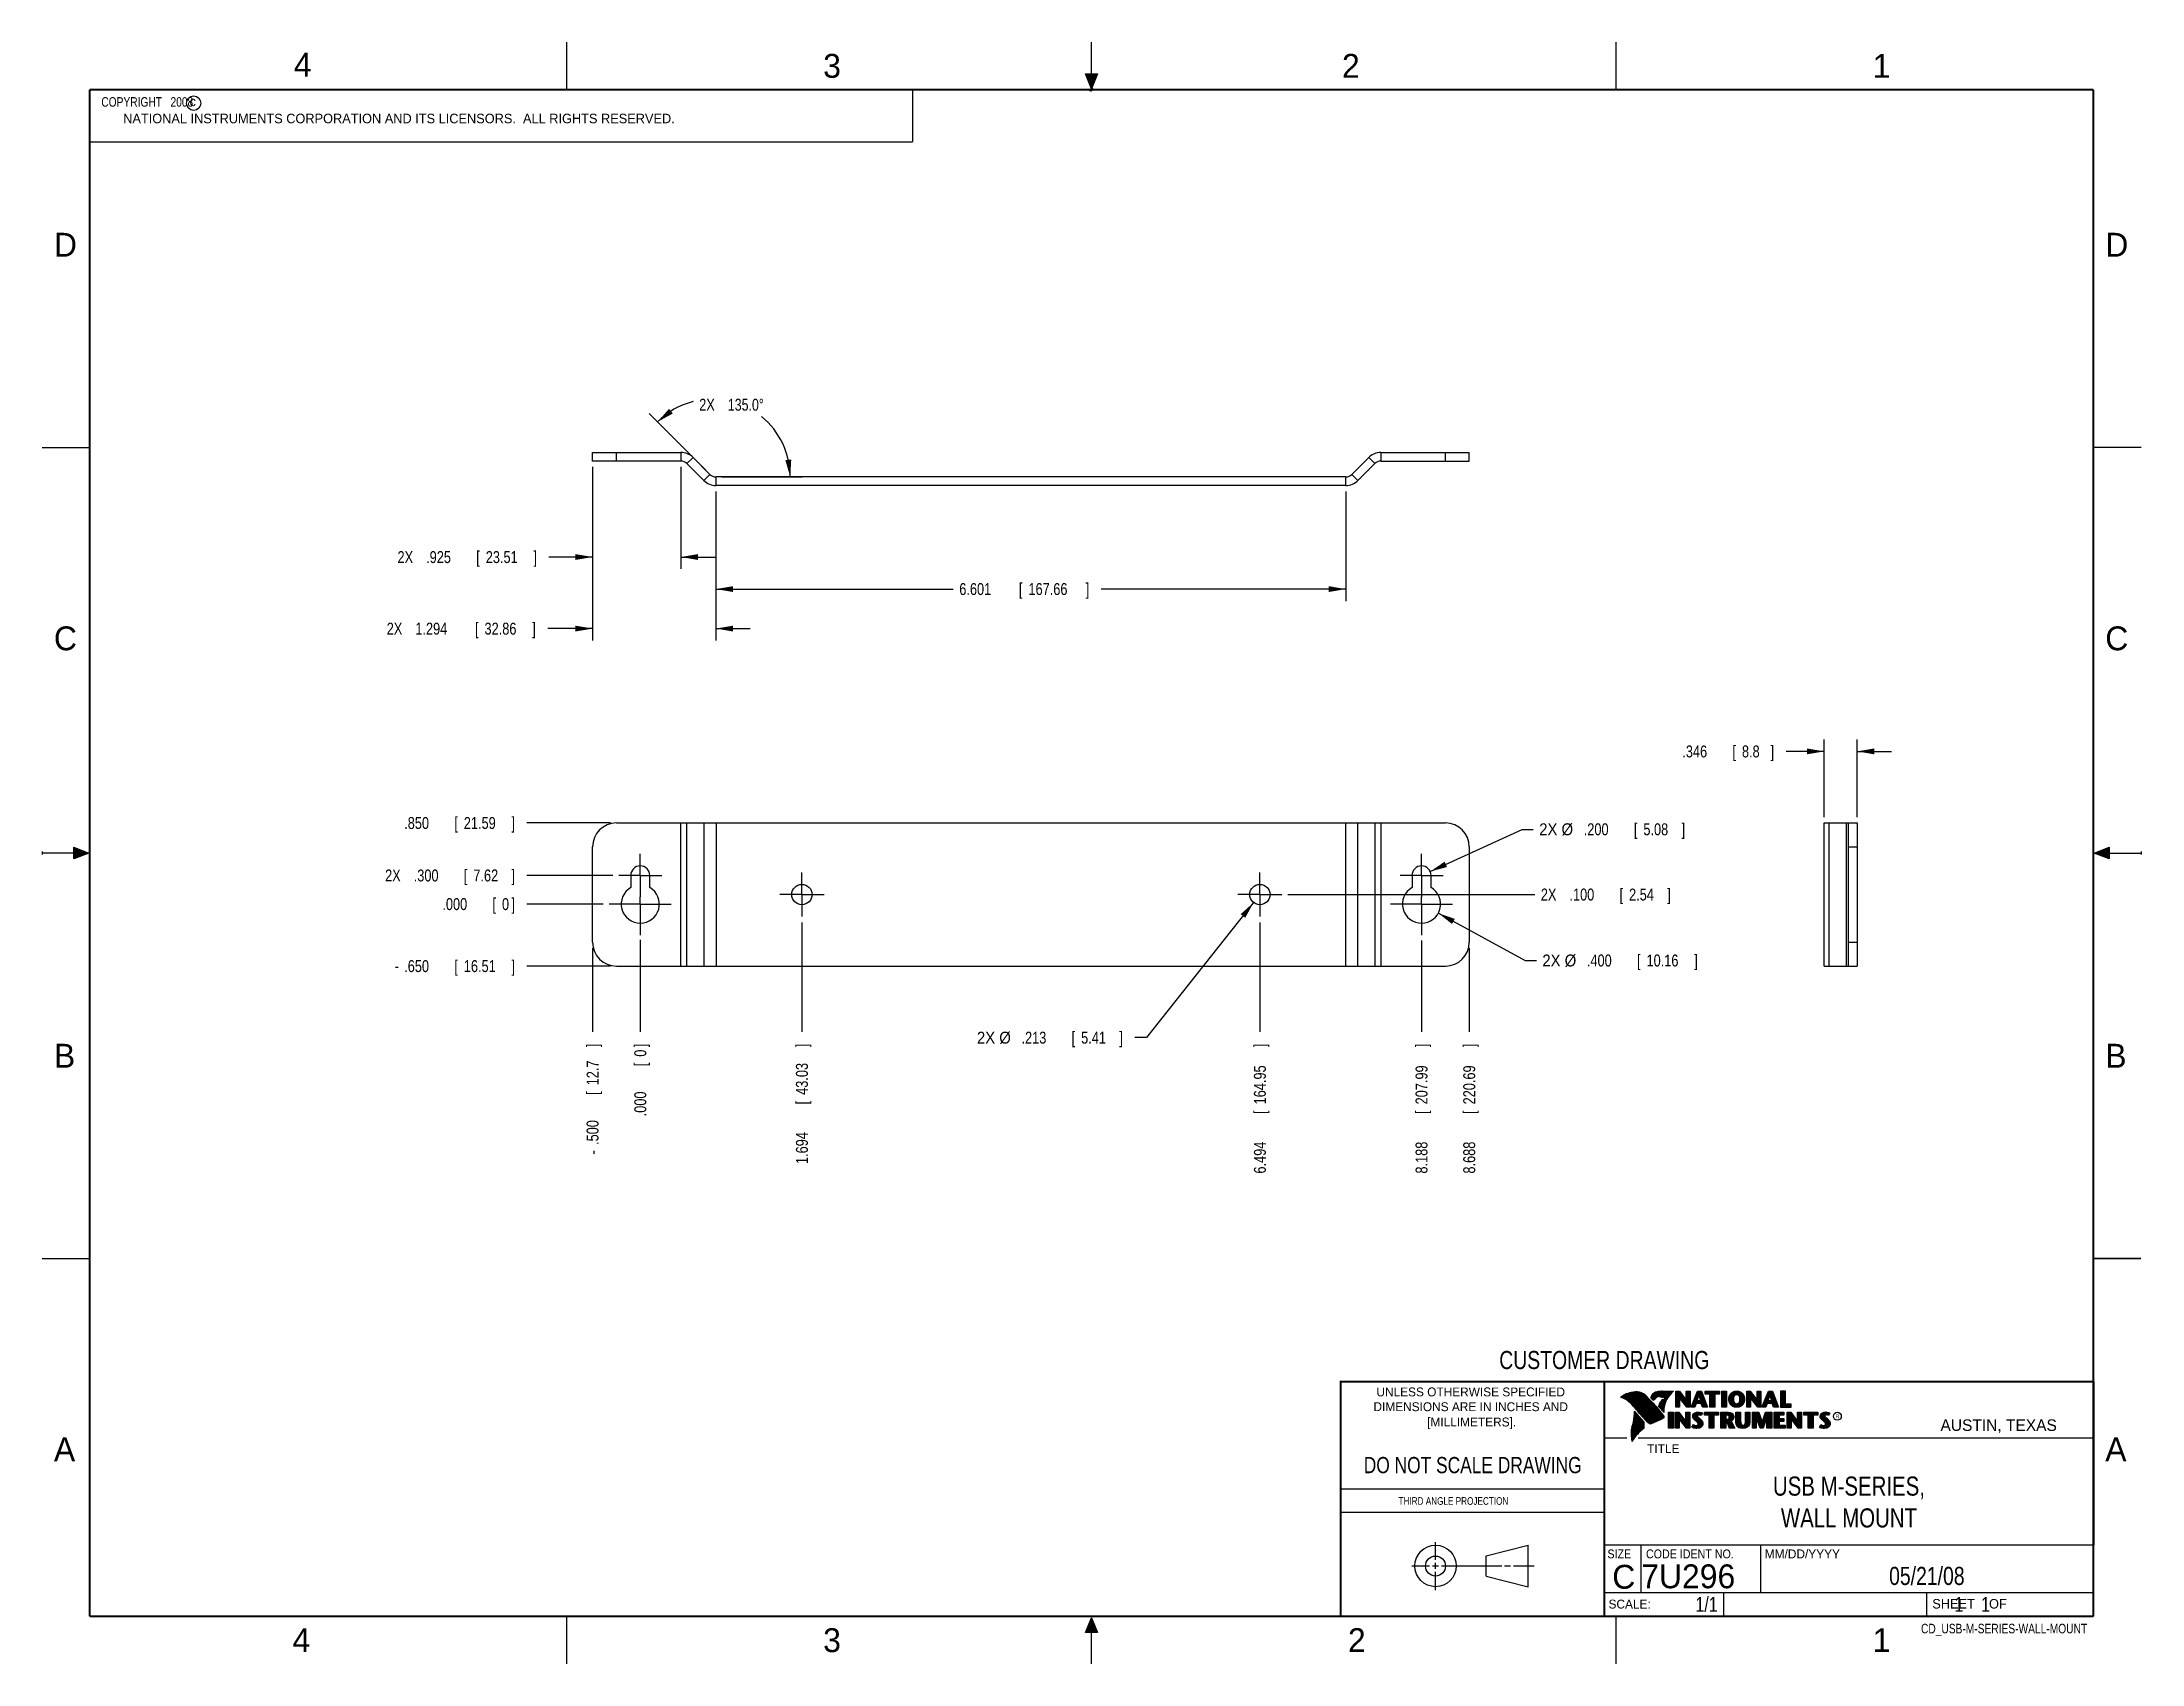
# Model space of a CAD drawing. Header units: inches. Extents: x 0 to 22, y 0 to 17.
import ezdxf
from ezdxf.enums import TextEntityAlignment as Align

# ---------------------------------------------------------------- set-up
doc = ezdxf.new("R2010")
doc.units = ezdxf.units.IN
doc.header["$LTSCALE"] = 1.21
doc.header["$MEASUREMENT"] = 0
doc.linetypes.add('CENTER', pattern=[0.6, 0.375, -0.075, 0.075, -0.075])
doc.layers.get('0').update_dxf_attribs({"linetype": 'CONTINUOUS'})
doc.layers.add('DEFAULT_1', color=7, linetype='CENTER')
doc.layers.add('DIMENSIONS', color=7, linetype='CONTINUOUS')
doc.styles.get("Standard").update_dxf_attribs({"font": 'txt', "width": 0.8})
doc.dimstyles.new('DIMSTYLE_1', dxfattribs={"dimtxt": 0.125, "dimasz": 0.18, "dimexe": 0.18, "dimexo": 0.0625, "dimgap": 0.09, "dimtad": 0, "dimtih": 1, "dimtoh": 1, "dimdec": 3, "dimzin": 4, "dimdsep": 46, "dimtxsty": 'STANDARD', "dimblk": '_FILLED', "dimblk1": '_FILLED', "dimblk2": '_FILLED', "dimcen": 0.09, "dimadec": 0, "dimazin": 0, "dimtp": 0.01, "dimtm": 0.01, "dimtfac": 1, "dimtdec": 3, "dimtofl": 0, "dimtmove": 0, "dimatfit": 3, "dimldrblk": '_FILLED', "dimfxl": 1, "dimtolj": 1, "dimtzin": 4, "dimarcsym": 0})
doc.dimstyles.new('DIMSTYLE_2', dxfattribs={"dimtxt": 0.125, "dimasz": 0.18, "dimexe": 0.18, "dimexo": 0.0625, "dimgap": 0.09, "dimtad": 0, "dimtih": 1, "dimtoh": 1, "dimdec": 3, "dimzin": 4, "dimdsep": 46, "dimtxsty": 'STANDARD', "dimblk": '_FILLED', "dimblk1": '_FILLED', "dimblk2": '_FILLED', "dimcen": 0.09, "dimadec": 0, "dimazin": 0, "dimtp": 0.01, "dimtm": 0.01, "dimtfac": 1, "dimtdec": 3, "dimtofl": 0, "dimtmove": 0, "dimatfit": 3, "dimldrblk": '_FILLED', "dimfxl": 1, "dimtolj": 1, "dimtzin": 4, "dimarcsym": 0})
doc.dimstyles.new('DIMSTYLE_3', dxfattribs={"dimtxt": 0.125, "dimasz": 0.18, "dimexe": 0.18, "dimexo": 0.0625, "dimgap": 0.09, "dimtad": 0, "dimtih": 1, "dimtoh": 1, "dimdec": 1, "dimzin": 4, "dimdsep": 46, "dimtxsty": 'STANDARD', "dimblk": '_FILLED', "dimblk1": '_FILLED', "dimblk2": '_FILLED', "dimcen": 0.09, "dimadec": 0, "dimazin": 0, "dimtp": 2, "dimtm": 2, "dimtfac": 1, "dimtdec": 1, "dimtofl": 0, "dimtmove": 0, "dimatfit": 3, "dimldrblk": '_FILLED', "dimfxl": 1, "dimtolj": 1, "dimtzin": 4, "dimarcsym": 0})
doc.dimstyles.new('DIMSTYLE_4', dxfattribs={"dimtxt": 0.125, "dimasz": 0.18, "dimexe": 0.18, "dimexo": 0.0625, "dimgap": 0.09, "dimtad": 0, "dimtih": 1, "dimtoh": 1, "dimdec": 3, "dimzin": 4, "dimdsep": 46, "dimtxsty": 'STANDARD', "dimblk": '_FILLED', "dimblk1": '_FILLED', "dimblk2": '_FILLED', "dimcen": 0.09, "dimadec": 0, "dimazin": 0, "dimtp": 0.01, "dimtm": 0.01, "dimtfac": 1, "dimtdec": 3, "dimtofl": 0, "dimtmove": 0, "dimatfit": 3, "dimldrblk": '_FILLED', "dimfxl": 1, "dimtolj": 1, "dimtzin": 4, "dimarcsym": 0})

msp = doc.modelspace()

# ---------------------------------------------------------------- texts
at = {"color": 2, "linetype": 'CONTINUOUS'}
for s, height, p in [('4', 0.25, (2.64, 16.6369)), ('3', 0.25, (8.1875, 16.625)), ('2', 0.25, (13.625, 16.625)), ('1', 0.25, (19.1875, 16.625)), ('c', 0.1, (1.5463, 16.328)), ('NATIONAL INSTRUMENTS CORPORATION AND ITS LICENSORS.  ALL RIGHTS RESERVED.', 0.1, (0.851, 16.1482)), ('D', 0.25, (0.125, 14.75)), ('D', 0.25, (21.625, 14.75)), ('C', 0.25, (0.125, 10.625)), ('C', 0.25, (21.625, 10.625)), ('B', 0.25, (0.125, 6.25)), ('B', 0.25, (21.625, 6.25)), ('R', 0.0418, (18.7972, 2.5749)), ('AUSTIN, TEXAS', 0.121576, (19.898, 2.4426)), ('A', 0.25, (0.125, 2.125)), ('TITLE', 0.093, (16.8235, 2.21)), ('A', 0.25, (21.625, 2.125)), ('MM/DD/YYYY', 0.093, (18.0565, 1.1072)), ('SCALE:', 0.093, (16.4187, 0.5815)), ('SHEET    OF', 0.1, (19.8121, 0.5815)), ('4', 0.25, (2.625, 0.125)), ('3', 0.25, (8.1875, 0.125)), ('2', 0.25, (13.6875, 0.125)), ('1', 0.25, (19.1875, 0.125))]:
    msp.add_text(s, height=height, dxfattribs=at).set_placement(p)
at = {"color": 7, "linetype": 'CONTINUOUS', "width": 0.8}
for s, height, p in [('CUSTOMER DRAWING', 0.19, (16.3742, 3.0911)), ('DO NOT SCALE DRAWING', 0.17, (14.9953, 1.9998))]:
    msp.add_text(s, height=height, dxfattribs=at).set_placement(p, align=Align.CENTER)
at = {"color": 2, "linetype": 'CONTINUOUS'}
for s, p in [('UNLESS OTHERWISE SPECIFIED', (14.9742, 2.8049)), ('DIMENSIONS ARE IN INCHES AND', (14.9742, 2.6501)), ('[MILLIMETERS].', (14.9844, 2.4899))]:
    msp.add_text(s, height=0.093, dxfattribs=at).set_placement(p, align=Align.CENTER)
for s, height, width, p in [('THIRD ANGLE PROJECTION', 0.08, 0.8, (14.2178, 1.6686)), ('SIZE', 0.093, 0.9, (16.407, 1.1072)), ('CODE IDENT NO.', 0.093, 0.9, (16.8114, 1.1072))]:
    msp.add_text(s, height=height, dxfattribs=dict(at, width=width)).set_placement(p)
at = {"color": 7, "linetype": 'CONTINUOUS'}
msp.add_text('C', height=0.25, dxfattribs=at).set_placement((16.5785, 0.7893), align=Align.CENTER)
msp.add_text('7U296', height=0.25, dxfattribs=at).set_placement((16.7614, 0.7941))
at = {"color": 7, "linetype": 'CONTINUOUS', "width": 0.8}
msp.add_text('1/1', height=0.15625, dxfattribs=at).set_placement((17.5623, 0.5469), align=Align.RIGHT)
at = {"color": 2, "linetype": 'CONTINUOUS', "width": 0.8}
msp.add_text('CD_USB-M-SERIES-WALL-MOUNT', height=0.1, dxfattribs=at).set_placement((21.4352, 0.3213), align=Align.RIGHT)
at = {"color": 2, "linetype": 'CONTINUOUS', "insert": (0.5624, 16.4219), "char_height": 0.1, "width": 1.44, "attachment_point": 1}
msp.add_mtext('  COPYRIGHT   2008', dxfattribs=at)
at = {"color": 7, "linetype": 'CONTINUOUS'}
for s, insert, char_height, width, attachment_point in [('USB M-SERIES,\\PWALL MOUNT', (18.9387, 1.9646), 0.2, 2.08, 2), ('05/21/08 ', (19.755, 1.0181), 0.19, 1.368, 2), ('     1    1', (19.8125, 0.7031), 0.15625, 1.375, 1)]:
    msp.add_mtext(s, dxfattribs=dict(at, insert=insert, char_height=char_height, width=width, attachment_point=attachment_point))

# ---------------------------------------------------------------- blocks, each defined once
blk = doc.blocks.new('*D0')
at = {"layer": 'DIMENSIONS', "color": 2, "linetype": 'CONTINUOUS'}
blk.add_line((14.459, 7.582), (14.459, 6.627), dxfattribs=at)
at = {"layer": 'DIMENSIONS', "color": 2, "linetype": 'CONTINUOUS', "width": 0.8}
for s, p in [(']', (14.521, 6.465)), ('207.99', (14.521, 5.865)), ('[', (14.521, 5.765)), ('8.188', (14.521, 5.14))]:
    blk.add_text(s, height=0.125, rotation=90, dxfattribs=at).set_placement(p)
blk = doc.blocks.new('_FILLED')
at = {"color": 0, "linetype": 'BYBLOCK'}
blk.add_solid([(0, 0), (-1, 0.17), (-1, -0.17)], dxfattribs=at)
blk = doc.blocks.new('*D1')
at = {"layer": 'DIMENSIONS', "color": 1, "linetype": 'CONTINUOUS'}
blk.add_line((6.271, 7.59), (6.271, 6.627), dxfattribs=at)
at = {"layer": 'DIMENSIONS', "color": 1, "linetype": 'CONTINUOUS', "width": 0.8}
for s, p in [(']', (6.333, 6.465)), ('0', (6.333, 6.365)), ('[', (6.333, 6.265)), ('.000', (6.333, 5.74))]:
    blk.add_text(s, height=0.125, rotation=90, dxfattribs=at).set_placement(p)
blk = doc.blocks.new('*D2')
at = {"layer": 'DIMENSIONS', "color": 2, "linetype": 'CONTINUOUS'}
blk.add_line((5.958, 7.315), (5.083, 7.315), dxfattribs=at)
at = {"layer": 'DIMENSIONS', "color": 2, "linetype": 'CONTINUOUS', "width": 0.8}
for s, p in [('-', (3.696, 7.252)), ('.650', (3.796, 7.252)), ('[', (4.321, 7.252)), ('16.51', (4.421, 7.252)), (']', (4.921, 7.252))]:
    blk.add_text(s, height=0.125, dxfattribs=at).set_placement(p)
blk = doc.blocks.new('*D3')
at = {"layer": 'DIMENSIONS', "color": 1, "linetype": 'CONTINUOUS'}
blk.add_line((5.883, 7.965), (5.083, 7.965), dxfattribs=at)
at = {"layer": 'DIMENSIONS', "color": 1, "linetype": 'CONTINUOUS', "width": 0.8}
for s, p in [('.000', (4.196, 7.902)), ('[', (4.721, 7.902)), ('0', (4.821, 7.902)), (']', (4.921, 7.902))]:
    blk.add_text(s, height=0.125, dxfattribs=at).set_placement(p)
blk = doc.blocks.new('*D4')
at = {"layer": 'DIMENSIONS', "color": 2, "linetype": 'CONTINUOUS'}
blk.add_line((5.771, 7.502), (5.771, 6.627), dxfattribs=at)
at = {"layer": 'DIMENSIONS', "color": 2, "linetype": 'CONTINUOUS', "width": 0.8}
for s, p in [(']', (5.833, 6.465)), ('12.7', (5.833, 6.065)), ('[', (5.833, 5.965)), ('.500', (5.833, 5.44)), ('-', (5.833, 5.34))]:
    blk.add_text(s, height=0.125, rotation=90, dxfattribs=at).set_placement(p)
blk = doc.blocks.new('*D5')
at = {"layer": 'DIMENSIONS', "color": 2, "linetype": 'CONTINUOUS'}
blk.add_line((7.965, 7.771), (7.965, 6.627), dxfattribs=at)
at = {"layer": 'DIMENSIONS', "color": 2, "linetype": 'CONTINUOUS', "width": 0.8}
for s, p in [(']', (8.027, 6.465)), ('43.03', (8.027, 5.965)), ('[', (8.027, 5.865)), ('1.694', (8.027, 5.24))]:
    blk.add_text(s, height=0.125, rotation=90, dxfattribs=at).set_placement(p)
blk = doc.blocks.new('*D6')
at = {"layer": 'DIMENSIONS', "color": 2, "linetype": 'CONTINUOUS'}
blk.add_line((12.765, 7.771), (12.765, 6.627), dxfattribs=at)
at = {"layer": 'DIMENSIONS', "color": 2, "linetype": 'CONTINUOUS', "width": 0.8}
for s, p in [(']', (12.827, 6.465)), ('164.95', (12.827, 5.865)), ('[', (12.827, 5.765)), ('6.494', (12.827, 5.14))]:
    blk.add_text(s, height=0.125, rotation=90, dxfattribs=at).set_placement(p)
blk = doc.blocks.new('*D7')
at = {"layer": 'DIMENSIONS', "color": 2, "linetype": 'CONTINUOUS'}
blk.add_line((14.959, 7.502), (14.959, 6.627), dxfattribs=at)
at = {"layer": 'DIMENSIONS', "color": 2, "linetype": 'CONTINUOUS', "width": 0.8}
for s, p in [(']', (15.021, 6.465)), ('220.69', (15.021, 5.865)), ('[', (15.021, 5.765)), ('8.688', (15.021, 5.14))]:
    blk.add_text(s, height=0.125, rotation=90, dxfattribs=at).set_placement(p)
blk = doc.blocks.new('*D8')
at = {"layer": 'DIMENSIONS', "color": 2, "linetype": 'CONTINUOUS'}
blk.add_line((5.983, 8.265), (5.083, 8.265), dxfattribs=at)
at = {"layer": 'DIMENSIONS', "color": 2, "linetype": 'CONTINUOUS', "width": 0.8}
for s, p in [('2X ', (3.596, 8.202)), ('.300', (3.896, 8.202)), ('[', (4.421, 8.202)), ('7.62', (4.521, 8.202)), (']', (4.921, 8.202))]:
    blk.add_text(s, height=0.125, dxfattribs=at).set_placement(p)
blk = doc.blocks.new('*D9')
at = {"layer": 'DIMENSIONS', "color": 2, "linetype": 'CONTINUOUS'}
blk.add_line((5.958, 8.815), (5.083, 8.815), dxfattribs=at)
at = {"layer": 'DIMENSIONS', "color": 2, "linetype": 'CONTINUOUS', "width": 0.8}
for s, p in [('.850', (3.796, 8.752)), ('[', (4.321, 8.752)), ('21.59', (4.421, 8.752)), (']', (4.921, 8.752))]:
    blk.add_text(s, height=0.125, dxfattribs=at).set_placement(p)
blk = doc.blocks.new('*D10')
at = {"layer": 'DIMENSIONS', "color": 2, "linetype": 'CONTINUOUS'}
blk.add_line((13.059, 8.065), (15.646, 8.065), dxfattribs=at)
at = {"layer": 'DIMENSIONS', "color": 2, "linetype": 'CONTINUOUS', "width": 0.8}
for s, p in [('2X ', (15.709, 8.002)), ('.100', (16.009, 8.002)), ('[', (16.534, 8.002)), ('2.54', (16.634, 8.002)), (']', (17.034, 8.002))]:
    blk.add_text(s, height=0.125, dxfattribs=at).set_placement(p)
blk = doc.blocks.new('*D11')
at = {"layer": 'DIMENSIONS', "color": 2, "linetype": 'CONTINUOUS'}
for p, q in [((18.678, 8.877), (18.678, 9.69)), ((19.024, 8.877), (19.024, 9.69)), ((18.678, 9.565), (18.28, 9.565)), ((19.024, 9.565), (19.384, 9.565))]:
    blk.add_line(p, q, dxfattribs=at)
at = {"layer": 'DIMENSIONS', "color": 2, "linetype": 'CONTINUOUS', "xscale": 0.18, "yscale": 0.18, "zscale": 0.18}
blk.add_blockref('_FILLED', (18.678, 9.565), dxfattribs=at)
at = {"layer": 'DIMENSIONS', "color": 2, "linetype": 'CONTINUOUS', "xscale": 0.18, "yscale": 0.18, "zscale": 0.18, "rotation": 180}
blk.add_blockref('_FILLED', (19.024, 9.565), dxfattribs=at)
at = {"layer": 'DIMENSIONS', "color": 2, "linetype": 'CONTINUOUS', "width": 0.8}
for s, p in [('.346', (17.192, 9.502)), ('[', (17.717, 9.502)), ('8.8', (17.817, 9.502)), (']', (18.117, 9.502))]:
    blk.add_text(s, height=0.125, dxfattribs=at).set_placement(p)
blk = doc.blocks.new('*D12')
at = {"layer": 'DIMENSIONS', "color": 2, "linetype": 'CONTINUOUS'}
for p, q in [((6.957, 12.512), (6.363, 13.106)), ((7.127, 12.442), (7.967, 12.442))]:
    blk.add_line(p, q, dxfattribs=at)
for start, end in [(104.3142, 135), (0, 50.8065)]:
    blk.add_arc((7.027, 12.442), 0.815, start, end, dxfattribs=at)
for points in [[(6.572, 13.155), (6.451, 13.018), (6.611, 13.106)], [(7.791, 12.617), (7.842, 12.442), (7.853, 12.624)]]:
    blk.add_solid(points, dxfattribs=at)
for s, width, p in [('2X ', 0.8, (6.888, 13.136)), ('135.0%%d', 0.777778, (7.188, 13.136))]:
    blk.add_text(s, height=0.125, dxfattribs=dict(at, width=width)).set_placement(p)
blk = doc.blocks.new('*D13')
at = {"layer": 'DIMENSIONS', "color": 2, "linetype": 'CONTINUOUS'}
for p, q in [((5.771, 12.546), (5.771, 11.477)), ((6.696, 12.546), (6.696, 11.477)), ((5.771, 11.602), (5.313, 11.602)), ((6.696, 11.602), (7.056, 11.602))]:
    blk.add_line(p, q, dxfattribs=at)
at = {"layer": 'DIMENSIONS', "color": 2, "linetype": 'CONTINUOUS', "xscale": 0.18, "yscale": 0.18, "zscale": 0.18}
blk.add_blockref('_FILLED', (5.771, 11.602), dxfattribs=at)
at = {"layer": 'DIMENSIONS', "color": 2, "linetype": 'CONTINUOUS', "xscale": 0.18, "yscale": 0.18, "zscale": 0.18, "rotation": 180}
blk.add_blockref('_FILLED', (6.696, 11.602), dxfattribs=at)
at = {"layer": 'DIMENSIONS', "color": 2, "linetype": 'CONTINUOUS', "width": 0.8}
for s, p in [('2X ', (3.726, 11.539)), ('.925', (4.026, 11.539)), ('[', (4.551, 11.539)), ('23.51', (4.651, 11.539)), (']', (5.151, 11.539))]:
    blk.add_text(s, height=0.125, dxfattribs=at).set_placement(p)
blk = doc.blocks.new('*D14')
at = {"layer": 'DIMENSIONS', "color": 2, "linetype": 'CONTINUOUS'}
for p, q in [((5.771, 12.546), (5.771, 10.727)), ((7.064, 12.289), (7.064, 10.727)), ((5.771, 10.852), (5.301, 10.852)), ((7.064, 10.852), (7.424, 10.852))]:
    blk.add_line(p, q, dxfattribs=at)
at = {"layer": 'DIMENSIONS', "color": 2, "linetype": 'CONTINUOUS', "xscale": 0.18, "yscale": 0.18, "zscale": 0.18}
blk.add_blockref('_FILLED', (5.771, 10.852), dxfattribs=at)
at = {"layer": 'DIMENSIONS', "color": 2, "linetype": 'CONTINUOUS', "xscale": 0.18, "yscale": 0.18, "zscale": 0.18, "rotation": 180}
blk.add_blockref('_FILLED', (7.064, 10.852), dxfattribs=at)
at = {"layer": 'DIMENSIONS', "color": 2, "linetype": 'CONTINUOUS', "width": 0.8}
for s, p in [('2X ', (3.613, 10.789)), ('1.294', (3.913, 10.789)), ('[', (4.538, 10.789)), ('32.86', (4.638, 10.789)), (']', (5.138, 10.789))]:
    blk.add_text(s, height=0.125, dxfattribs=at).set_placement(p)
blk = doc.blocks.new('*D15')
at = {"layer": 'DIMENSIONS', "color": 2, "linetype": 'CONTINUOUS'}
for p, q in [((7.064, 12.289), (7.064, 11.141)), ((13.665, 12.289), (13.665, 11.141)), ((7.064, 11.266), (9.551, 11.266)), ((13.665, 11.266), (11.101, 11.266))]:
    blk.add_line(p, q, dxfattribs=at)
at = {"layer": 'DIMENSIONS', "color": 2, "linetype": 'CONTINUOUS', "xscale": 0.18, "yscale": 0.18, "zscale": 0.18, "rotation": 180}
blk.add_blockref('_FILLED', (7.064, 11.266), dxfattribs=at)
at = {"layer": 'DIMENSIONS', "color": 2, "linetype": 'CONTINUOUS', "xscale": 0.18, "yscale": 0.18, "zscale": 0.18}
blk.add_blockref('_FILLED', (13.665, 11.266), dxfattribs=at)
at = {"layer": 'DIMENSIONS', "color": 2, "linetype": 'CONTINUOUS', "width": 0.8}
for s, p in [('6.601', (9.614, 11.204)), ('[', (10.239, 11.204)), ('167.66', (10.339, 11.204)), (']', (10.939, 11.204))]:
    blk.add_text(s, height=0.125, dxfattribs=at).set_placement(p)
blk = doc.blocks.new('*D16')
at = {"layer": 'DIMENSIONS', "color": 2, "linetype": 'CONTINUOUS'}
for p, q in [((12.699, 7.981), (11.575, 6.565)), ((11.575, 6.565), (11.453, 6.565))]:
    blk.add_line(p, q, dxfattribs=at)
at = {"layer": 'DIMENSIONS', "color": 2, "linetype": 'CONTINUOUS', "xscale": 0.18, "yscale": 0.18, "zscale": 0.18, "rotation": 51.5772}
blk.add_blockref('_FILLED', (12.699, 7.981), dxfattribs=at)
at = {"layer": 'DIMENSIONS', "color": 2, "linetype": 'CONTINUOUS'}
for s, width, p in [('2X %%c', 0.933333, (9.799, 6.502)), ('.213', 0.8, (10.266, 6.502)), ('[', 0.8, (10.791, 6.502)), ('5.41', 0.8, (10.891, 6.502)), (']', 0.8, (11.291, 6.502))]:
    blk.add_text(s, height=0.125, dxfattribs=dict(at, width=width)).set_placement(p)
blk = doc.blocks.new('*D17')
at = {"layer": 'DIMENSIONS', "color": 2, "linetype": 'CONTINUOUS'}
for p, q in [((14.635, 7.869), (15.545, 7.374)), ((15.545, 7.374), (15.663, 7.374))]:
    blk.add_line(p, q, dxfattribs=at)
at = {"layer": 'DIMENSIONS', "color": 2, "linetype": 'CONTINUOUS', "xscale": 0.18, "yscale": 0.18, "zscale": 0.18, "rotation": 151.447689}
blk.add_blockref('_FILLED', (14.635, 7.869), dxfattribs=at)
at = {"layer": 'DIMENSIONS', "color": 2, "linetype": 'CONTINUOUS'}
for s, width, p in [('2X %%c', 0.933333, (15.725, 7.311)), ('.400', 0.8, (16.192, 7.311)), ('[', 0.8, (16.717, 7.311)), ('10.16', 0.8, (16.817, 7.311)), (']', 0.8, (17.317, 7.311))]:
    blk.add_text(s, height=0.125, dxfattribs=dict(at, width=width)).set_placement(p)
blk = doc.blocks.new('*D18')
at = {"layer": 'DIMENSIONS', "color": 2, "linetype": 'CONTINUOUS'}
for p, q in [((14.55, 8.306), (15.512, 8.748)), ((15.512, 8.748), (15.63, 8.748))]:
    blk.add_line(p, q, dxfattribs=at)
at = {"layer": 'DIMENSIONS', "color": 2, "linetype": 'CONTINUOUS', "xscale": 0.18, "yscale": 0.18, "zscale": 0.18, "rotation": 204.665374}
blk.add_blockref('_FILLED', (14.55, 8.306), dxfattribs=at)
at = {"layer": 'DIMENSIONS', "color": 2, "linetype": 'CONTINUOUS'}
for s, width, p in [('2X %%c', 0.933333, (15.692, 8.686)), ('.200', 0.8, (16.159, 8.686)), ('[', 0.8, (16.684, 8.686)), ('5.08', 0.8, (16.784, 8.686)), (']', 0.8, (17.184, 8.686))]:
    blk.add_text(s, height=0.125, dxfattribs=dict(at, width=width)).set_placement(p)

# ---------------------------------------------------------------- dimensions: what is measured, and where the dimension line sits
at = {"layer": 'DIMENSIONS', "color": 2, "linetype": 'CONTINUOUS'}
dim = msp.add_angular_dim_2l(base=(7.3389, 13.1946), line1=((7.1268, 12.4418), (7.9669, 12.4418)), line2=((6.3625, 13.1063), (6.9565, 12.5123)), text='2X <>', dimstyle='DIMSTYLE_3', dxfattribs=at)
dim.commit()
dim.dimension.update_dxf_attribs({"geometry": '*D12', "text_midpoint": (7.3298, 13.1983), "dimtype": 162})
for base, p2, picture, middle in [((7.0643, 10.8518), (7.0643, 12.2893), '*D14', (4.4255, 10.8518)), ((6.696, 11.6018), (6.696, 12.5458), '*D13', (4.4883, 11.6018))]:
    dim = msp.add_linear_dim(base=base, p1=(5.7706, 12.5458), p2=p2, text='2X <>', dimstyle='DIMSTYLE_2', dxfattribs=at)
    dim.commit()
    dim.dimension.update_dxf_attribs({"geometry": picture, "text_midpoint": middle, "dimtype": 160})
for base, p1, p2, picture, middle in [((13.6652, 11.2661), (7.0643, 12.2893), (13.6652, 12.2893), '*D15', (10.3262, 11.2661)), ((19.02449, 9.56476), (18.67801, 8.87726), (19.02449, 8.87726), '*D11', (17.7047, 9.56476))]:
    dim = msp.add_linear_dim(base=base, p1=p1, p2=p2, dimstyle='DIMSTYLE_2', dxfattribs=at)
    dim.commit()
    dim.dimension.update_dxf_attribs({"geometry": picture, "text_midpoint": middle, "dimtype": 160})
for feature_location, offset, dtype, origin, picture, middle in [((5.9581, 8.8148), (-0.875, 0), 0, (6.0206, 7.9648), '*D9', (4.4081, 8.8148)), ((14.459, 7.5819), (0, -0.9547), 1, (6.2706, 8.4898), '*D0', (14.459, 5.8523)), ((7.9648, 7.7708), (0, -1.1435), 1, (6.2706, 7.8333), '*D5', (7.9648, 5.9023)), ((12.7648, 7.7708), (0, -1.1435), 1, (6.2706, 7.8333), '*D6', (12.7648, 5.8523)), ((14.959, 7.5023), (0, -0.875), 1, (6.2706, 7.5648), '*D7', (14.959, 5.8523))]:
    dim = msp.add_ordinate_dim(feature_location=feature_location, offset=offset, dtype=dtype, origin=origin, dimstyle='DIMSTYLE_1', dxfattribs=at)
    dim.commit()
    dim.dimension.update_dxf_attribs({"geometry": picture, "text_midpoint": middle})
for p1, p2, picture, middle in [((14.5499, 8.3065), (14.3681, 8.223), '*D18', (16.4881, 8.7484)), ((12.6986, 7.9813), (12.831, 8.1482), '*D16', (10.595, 6.5648)), ((14.6347, 7.8692), (14.2833, 8.0603), '*D17', (16.571, 7.3737))]:
    dim = msp.add_diameter_dim_2p(p1=p1, p2=p2, text='2X <>', dimstyle='DIMSTYLE_4', dxfattribs=at)
    dim.commit()
    dim.dimension.update_dxf_attribs({"geometry": picture, "text_midpoint": middle, "dimtype": 163})
at = {"layer": 'DIMENSIONS', "color": 1, "linetype": 'CONTINUOUS'}
for feature_location, offset, dtype, origin, picture, middle in [((6.2705782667, 7.5895447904), (0, -0.9622871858), 1, (6.2705782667, 8.4897576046), '*D1', (6.2705782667, 6.1522576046)), ((5.8830782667, 7.9647576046), (-0.8, 0), 0, (5.9455782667, 7.9647576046), '*D3', (4.6080782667, 7.9647576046))]:
    dim = msp.add_ordinate_dim(feature_location=feature_location, offset=offset, dtype=dtype, origin=origin, dimstyle='DIMSTYLE_1', dxfattribs=at)
    dim.commit()
    dim.dimension.update_dxf_attribs({"geometry": picture, "text_midpoint": middle})
at = {"layer": 'DIMENSIONS', "color": 2, "linetype": 'CONTINUOUS'}
for feature_location, offset, dtype, origin, text, picture, middle in [((5.9831, 8.2648), (-0.9, 0), 0, (6.0456, 7.9648), '2X <>', '*D8', (4.3081, 8.2648)), ((5.9581, 7.3148), (-0.875, 0), 0, (5.9456, 7.9648), '-<>', '*D2', (4.3581, 7.3148)), ((13.0588, 8.0648), (2.5877, 0), 0, (12.9963, 7.9648), '2X <>', '*D10', (16.4215, 8.0648)), ((5.7706, 7.5023), (0, -0.875), 1, (6.2706, 7.5648), '-<>', '*D4', (5.7706, 5.9523))]:
    dim = msp.add_ordinate_dim(feature_location=feature_location, offset=offset, dtype=dtype, origin=origin, text=text, dimstyle='DIMSTYLE_1', dxfattribs=at)
    dim.commit()
    dim.dimension.update_dxf_attribs({"geometry": picture, "text_midpoint": middle})

# ---------------------------------------------------------------- hatches: boundary and pattern name
at = {"linetype": 'CONTINUOUS'}
for points in [[(11, 16.51), (10.9375, 16.6663), (11.0625, 16.6663)], [(0.3337, 8.5625), (0.49, 8.5), (0.3337, 8.4375)], [(21.6663, 8.5625), (21.6663, 8.4375), (21.51, 8.5)], [(10.9375, 0.3287), (11, 0.485), (11.0625, 0.3287)]]:
    msp.add_hatch(color=2, dxfattribs=at).paths.add_polyline_path(points)

# ---------------------------------------------------------------- linework, layer by layer
at = {"color": 2, "linetype": 'CONTINUOUS'}
for p, q in [((5.5, 16.5), (5.5, 17)), ((11, 16.485), (11, 17)), ((16.5, 16.5), (16.5, 17)), ((11, 16.51), (10.9375, 16.6663)), ((10.9375, 16.6663), (11.0625, 16.6663)), ((11.015, 16.515), (10.985, 16.485)), ((10.985, 16.485), (11, 16.515)), ((11.0625, 16.6663), (11, 16.51)), ((11, 16.485), (11.015, 16.515)), ((0.4999, 16.5), (9.1249, 16.5)), ((0.4999, 16.5), (0.4999, 15.9531)), ((9.1249, 16.5), (9.1249, 15.9531)), ((0.4999, 15.9531), (9.1249, 15.9531)), ((0, 12.75), (0.5, 12.75)), ((22, 12.75), (21.5, 12.75)), ((0, 8.515), (0, 8.485)), ((0.49, 8.5), (0, 8.5)), ((0.3337, 8.4375), (0.3337, 8.5625)), ((0.3337, 8.5625), (0.49, 8.5)), ((0.49, 8.5), (0.3337, 8.4375)), ((21.51, 8.5), (21.6663, 8.5625)), ((21.51, 8.5), (22, 8.5)), ((21.6663, 8.4375), (21.51, 8.5)), ((21.6663, 8.5625), (21.6663, 8.4375)), ((22, 8.515), (22, 8.485)), ((0, 4.25), (0.5, 4.25)), ((16.3737, 2.9596), (21.5037, 2.9596)), ((16.3737, 2.9596), (16.3737, 1.2496)), ((16.375, 2.96), (21.5, 2.96)), ((21.5037, 2.9596), (21.5037, 1.2496)), ((16.5578, 2.796), (16.5578, 2.7989)), ((16.5646, 2.7936), (16.5646, 2.8033)), ((16.5714, 2.7909), (16.5714, 2.8075)), ((16.5782, 2.788), (16.5782, 2.8116)), ((16.5851, 2.7849), (16.5851, 2.8154)), ((16.5919, 2.7815), (16.5919, 2.819)), ((16.5987, 2.7778), (16.5987, 2.8221)), ((16.6055, 2.7738), (16.6055, 2.8249)), ((16.6124, 2.7696), (16.6124, 2.8276)), ((16.6192, 2.765), (16.6192, 2.8301)), ((16.626, 2.7601), (16.626, 2.8325)), ((16.6329, 2.7549), (16.6329, 2.8347)), ((16.6397, 2.7492), (16.6397, 2.8367)), ((16.6465, 2.7431), (16.6465, 2.8386)), ((16.6533, 2.7366), (16.6533, 2.8403)), ((16.6602, 2.7295), (16.6602, 2.8419)), ((16.667, 2.7221), (16.667, 2.8435)), ((16.6738, 2.7146), (16.6738, 2.8449)), ((16.6806, 2.707), (16.6806, 2.8459)), ((16.6875, 2.6995), (16.6875, 2.8467)), ((16.7939, 2.533), (16.6919, 2.6489)), ((16.6943, 2.6918), (16.6943, 2.8472)), ((16.7011, 2.6841), (16.7011, 2.8474)), ((16.708, 2.6764), (16.708, 2.8474)), ((16.7148, 2.6685), (16.7148, 2.847)), ((16.7216, 2.6607), (16.7216, 2.8465)), ((16.7284, 2.6527), (16.7284, 2.8456)), ((16.7353, 2.6447), (16.7353, 2.8445)), ((16.7421, 2.6366), (16.7421, 2.8431)), ((16.7489, 2.6285), (16.7489, 2.8417)), ((16.7557, 2.6204), (16.7557, 2.84)), ((16.7626, 2.6125), (16.7626, 2.8378)), ((16.7694, 2.6046), (16.7694, 2.8352)), ((16.7762, 2.5968), (16.7762, 2.8321)), ((16.7831, 2.5891), (16.7831, 2.8284)), ((16.7899, 2.5815), (16.7899, 2.8242)), ((16.7967, 2.5739), (16.7967, 2.8193)), ((16.8035, 2.5665), (16.8035, 2.8136)), ((16.8104, 2.5591), (16.8104, 2.807)), ((16.8172, 2.5519), (16.8172, 2.7996)), ((16.824, 2.5447), (16.824, 2.7924)), ((16.8308, 2.5375), (16.8308, 2.7853)), ((16.8377, 2.5314), (16.8377, 2.7781)), ((16.8445, 2.5262), (16.8445, 2.7709)), ((16.8513, 2.523), (16.8513, 2.7637)), ((16.8581, 2.5224), (16.8581, 2.7565)), ((16.8864, 2.7664), (16.8632, 2.7937)), ((16.865, 2.5241), (16.865, 2.7493)), ((16.8877, 2.7723), (16.8682, 2.7952)), ((16.8718, 2.791), (16.8718, 2.8085)), ((16.8718, 2.527), (16.8718, 2.7421)), ((16.8786, 2.783), (16.8786, 2.8206)), ((16.8786, 2.5298), (16.8786, 2.7348)), ((16.8855, 2.7749), (16.8855, 2.8281)), ((16.8855, 2.5327), (16.8855, 2.727)), ((16.8923, 2.7747), (16.8923, 2.8335)), ((16.8923, 2.5356), (16.8923, 2.7187)), ((16.8991, 2.7788), (16.8991, 2.8375)), ((16.8991, 2.5385), (16.8991, 2.7104)), ((16.9059, 2.7837), (16.9059, 2.8408)), ((16.9059, 2.5415), (16.9059, 2.7022)), ((16.9128, 2.7896), (16.9128, 2.8436)), ((16.9128, 2.5446), (16.9128, 2.6939)), ((16.9196, 2.7966), (16.9196, 2.8459)), ((16.9196, 2.5477), (16.9196, 2.6856)), ((16.9264, 2.8018), (16.9264, 2.8477)), ((16.9264, 2.5508), (16.9264, 2.6774)), ((16.9332, 2.8053), (16.9332, 2.849)), ((16.9332, 2.554), (16.9332, 2.6691)), ((16.9401, 2.8077), (16.9401, 2.8499)), ((16.9401, 2.5573), (16.9401, 2.6608)), ((16.9616, 2.6797), (16.9434, 2.7005)), ((16.9469, 2.8082), (16.9469, 2.8509)), ((16.9469, 2.5606), (16.9469, 2.6526)), ((16.9653, 2.6828), (16.9492, 2.7013)), ((16.9537, 2.8069), (16.9537, 2.8518)), ((16.9537, 2.696), (16.9537, 2.7109)), ((16.9537, 2.5639), (16.9537, 2.6443)), ((16.9606, 2.8048), (16.9606, 2.8525)), ((16.9606, 2.6882), (16.9606, 2.7266)), ((16.9674, 2.8034), (16.9674, 2.8531)), ((16.9674, 2.6802), (16.9674, 2.7444)), ((16.9742, 2.8027), (16.9742, 2.8536)), ((16.9742, 2.672), (16.9742, 2.7568)), ((16.981, 2.8023), (16.981, 2.854)), ((16.981, 2.664), (16.981, 2.7634)), ((16.9838, 2.8589), (17.0997, 2.8607)), ((16.9839, 2.8541), (17.087, 2.8557)), ((16.9879, 2.802), (16.9879, 2.8542)), ((16.9879, 2.6563), (16.9879, 2.7665)), ((16.999, 2.637), (16.9946, 2.6418)), ((16.9947, 2.8019), (16.9947, 2.8543)), ((16.9947, 2.6748), (16.9947, 2.7683)), ((17.0015, 2.8005), (17.0015, 2.8544)), ((17.0015, 2.7195), (17.0015, 2.7694)), ((17.0083, 2.7963), (17.0083, 2.8545)), ((17.0083, 2.7388), (17.0083, 2.7698)), ((17.0152, 2.755), (17.0152, 2.8546)), ((17.022, 2.7691), (17.022, 2.8547)), ((17.0288, 2.7817), (17.0288, 2.8548)), ((17.0357, 2.7931), (17.0357, 2.8549)), ((17.0425, 2.8035), (17.0425, 2.855)), ((17.0493, 2.8131), (17.0493, 2.8551)), ((17.0561, 2.822), (17.0561, 2.8552)), ((17.063, 2.8303), (17.063, 2.8553)), ((17.0698, 2.8381), (17.0698, 2.8554)), ((17.0766, 2.8454), (17.0766, 2.8555)), ((17.1243, 2.8592), (17.1609, 2.8592)), ((17.1243, 2.6915), (17.1243, 2.8592)), ((17.1637, 2.6915), (17.1243, 2.6915)), ((17.1291, 2.8543), (17.1585, 2.8543)), ((17.1291, 2.6963), (17.1291, 2.8543)), ((17.1589, 2.6963), (17.1291, 2.6963)), ((17.1381, 2.6963), (17.1381, 2.8543)), ((17.1447, 2.6963), (17.1447, 2.8543)), ((17.1514, 2.6963), (17.1514, 2.8543)), ((17.1589, 2.8042), (17.1581, 2.8543)), ((17.1585, 2.8543), (17.2383, 2.7492)), ((17.2418, 2.6963), (17.1589, 2.8042)), ((17.1589, 2.8042), (17.1589, 2.6963)), ((17.1609, 2.8592), (17.2334, 2.7636)), ((17.2395, 2.6915), (17.1637, 2.7899)), ((17.1637, 2.7899), (17.1637, 2.6915)), ((17.1648, 2.7965), (17.1648, 2.8461)), ((17.1714, 2.7879), (17.1714, 2.8373)), ((17.1781, 2.7792), (17.1781, 2.8285)), ((17.1848, 2.7705), (17.1848, 2.8197)), ((17.1915, 2.7618), (17.1915, 2.8109)), ((17.1981, 2.7531), (17.1981, 2.8021)), ((17.2048, 2.7445), (17.2048, 2.7933)), ((17.2115, 2.7358), (17.2115, 2.7845)), ((17.2182, 2.7271), (17.2182, 2.7757)), ((17.2248, 2.7184), (17.2248, 2.7669)), ((17.2315, 2.7098), (17.2315, 2.7581)), ((17.2334, 2.8592), (17.2732, 2.8592)), ((17.2334, 2.7636), (17.2334, 2.8592)), ((17.2382, 2.7011), (17.2383, 2.7492)), ((17.2383, 2.8543), (17.2684, 2.8543)), ((17.2383, 2.7492), (17.2383, 2.8543)), ((17.2732, 2.6915), (17.2395, 2.6915)), ((17.2684, 2.6963), (17.2418, 2.6963)), ((17.2449, 2.6963), (17.2449, 2.8543)), ((17.2515, 2.6963), (17.2515, 2.8543)), ((17.2582, 2.6963), (17.2582, 2.8543)), ((17.2649, 2.6963), (17.2649, 2.8543)), ((17.2684, 2.8543), (17.2684, 2.6963)), ((17.2732, 2.8592), (17.2732, 2.6915)), ((17.2831, 2.6915), (17.3516, 2.8591)), ((17.3228, 2.6915), (17.2831, 2.6915)), ((17.2903, 2.6964), (17.3548, 2.8542)), ((17.3195, 2.6964), (17.2903, 2.6964)), ((17.2983, 2.6964), (17.2983, 2.7158)), ((17.3049, 2.6964), (17.3049, 2.7322)), ((17.3116, 2.6964), (17.3116, 2.7485)), ((17.3183, 2.6964), (17.3183, 2.7648)), ((17.3356, 2.7364), (17.3195, 2.6964)), ((17.3388, 2.7316), (17.3228, 2.6915)), ((17.325, 2.7101), (17.325, 2.7812)), ((17.3316, 2.7267), (17.3316, 2.7975)), ((17.394, 2.7364), (17.3356, 2.7364)), ((17.3383, 2.7364), (17.3383, 2.8138)), ((17.3905, 2.7316), (17.3388, 2.7316)), ((17.3409, 2.7533), (17.3624, 2.8228)), ((17.389, 2.7533), (17.3409, 2.7533)), ((17.345, 2.7666), (17.345, 2.8302)), ((17.345, 2.7364), (17.345, 2.7533)), ((17.3475, 2.7581), (17.3659, 2.8179)), ((17.3827, 2.7581), (17.3475, 2.7581)), ((17.3516, 2.8591), (17.3938, 2.8591)), ((17.3517, 2.7882), (17.3517, 2.8465)), ((17.3517, 2.7364), (17.3517, 2.7533)), ((17.3548, 2.8542), (17.3905, 2.8542)), ((17.3583, 2.8098), (17.3583, 2.8542)), ((17.3583, 2.7364), (17.3583, 2.7533)), ((17.3624, 2.8228), (17.3701, 2.8228)), ((17.365, 2.8228), (17.365, 2.8542)), ((17.365, 2.7364), (17.365, 2.7533)), ((17.3659, 2.8179), (17.3664, 2.8179)), ((17.3664, 2.8179), (17.3827, 2.7581)), ((17.3701, 2.8228), (17.389, 2.7533)), ((17.3717, 2.817), (17.3717, 2.8542)), ((17.3717, 2.7364), (17.3717, 2.7533)), ((17.3784, 2.7925), (17.3784, 2.8542)), ((17.3784, 2.7364), (17.3784, 2.7533)), ((17.385, 2.7679), (17.385, 2.8542)), ((17.385, 2.7364), (17.385, 2.7533)), ((17.3905, 2.8542), (17.4504, 2.6964)), ((17.4039, 2.6915), (17.3905, 2.7316)), ((17.3917, 2.7364), (17.3917, 2.851)), ((17.3938, 2.8591), (17.4574, 2.6915)), ((17.4074, 2.6964), (17.394, 2.7364)), ((17.3984, 2.7232), (17.3984, 2.8334)), ((17.4574, 2.6915), (17.4039, 2.6915)), ((17.4051, 2.7034), (17.4051, 2.8158)), ((17.4504, 2.6964), (17.4074, 2.6964)), ((17.4118, 2.6964), (17.4118, 2.7982)), ((17.4184, 2.6964), (17.4184, 2.7806)), ((17.4251, 2.6964), (17.4251, 2.763)), ((17.4318, 2.6964), (17.4318, 2.7455)), ((17.4327, 2.8591), (17.5802, 2.8591)), ((17.4327, 2.8278), (17.4327, 2.8591)), ((17.481, 2.8278), (17.4327, 2.8278)), ((17.4375, 2.8542), (17.5753, 2.8542)), ((17.4375, 2.8327), (17.4375, 2.8542)), ((17.4859, 2.8327), (17.4375, 2.8327)), ((17.4385, 2.6964), (17.4385, 2.7279)), ((17.4451, 2.8327), (17.4451, 2.8542)), ((17.4451, 2.6964), (17.4451, 2.7103)), ((17.4518, 2.8327), (17.4518, 2.8542)), ((17.4585, 2.8327), (17.4585, 2.8542)), ((17.4652, 2.8327), (17.4652, 2.8542)), ((17.4718, 2.8327), (17.4718, 2.8542)), ((17.4785, 2.8327), (17.4785, 2.8542)), ((17.481, 2.6915), (17.481, 2.8278)), ((17.5318, 2.6915), (17.481, 2.6915)), ((17.4859, 2.8327), (17.4852, 2.8542)), ((17.4859, 2.6964), (17.4859, 2.8327)), ((17.5269, 2.6964), (17.4859, 2.6964)), ((17.4919, 2.6964), (17.4919, 2.8542)), ((17.4985, 2.6964), (17.4985, 2.8542)), ((17.5052, 2.6964), (17.5052, 2.8542)), ((17.5119, 2.6964), (17.5119, 2.8542)), ((17.5186, 2.6964), (17.5186, 2.8542)), ((17.5269, 2.8327), (17.5252, 2.8542)), ((17.5753, 2.8327), (17.5269, 2.8327)), ((17.5269, 2.8327), (17.5269, 2.6964)), ((17.5802, 2.8278), (17.5318, 2.8278)), ((17.5318, 2.8278), (17.5318, 2.6915)), ((17.5319, 2.8327), (17.5319, 2.8542)), ((17.5386, 2.8327), (17.5386, 2.8542)), ((17.5453, 2.8327), (17.5453, 2.8542)), ((17.5519, 2.8327), (17.5519, 2.8542)), ((17.5586, 2.8327), (17.5586, 2.8542)), ((17.5653, 2.8327), (17.5653, 2.8542)), ((17.572, 2.8327), (17.572, 2.8542)), ((17.5753, 2.8542), (17.5753, 2.8327)), ((17.5802, 2.8591), (17.5802, 2.8278)), ((17.6059, 2.8591), (17.6565, 2.8591)), ((17.6059, 2.6915), (17.6059, 2.8591)), ((17.6565, 2.6915), (17.6059, 2.6915)), ((17.6108, 2.8542), (17.6516, 2.8542)), ((17.6108, 2.6964), (17.6108, 2.8542)), ((17.6516, 2.6964), (17.6108, 2.6964)), ((17.6187, 2.6964), (17.6187, 2.8542)), ((17.6254, 2.6964), (17.6254, 2.8542)), ((17.632, 2.6964), (17.632, 2.8542)), ((17.6387, 2.6964), (17.6387, 2.8542)), ((17.6454, 2.6964), (17.6454, 2.8542)), ((17.6516, 2.8542), (17.6516, 2.6964)), ((17.6565, 2.8591), (17.6565, 2.6915)), ((17.6849, 2.7803), (17.6851, 2.7836)), ((17.6849, 2.7769), (17.6849, 2.7803)), ((17.6849, 2.7735), (17.6849, 2.7769)), ((17.6851, 2.7701), (17.6849, 2.7735)), ((17.6851, 2.7836), (17.6853, 2.7869)), ((17.6854, 2.7668), (17.6851, 2.7701)), ((17.6853, 2.7869), (17.6857, 2.7901)), ((17.6859, 2.7634), (17.6854, 2.7668)), ((17.6857, 2.7901), (17.6862, 2.7933)), ((17.6864, 2.76), (17.6859, 2.7634)), ((17.6862, 2.7933), (17.6868, 2.7964)), ((17.687, 2.7567), (17.6864, 2.76)), ((17.6868, 2.7964), (17.6876, 2.7995)), ((17.6878, 2.7535), (17.687, 2.7567)), ((17.6876, 2.7995), (17.6884, 2.8024)), ((17.6886, 2.7503), (17.6878, 2.7535)), ((17.6884, 2.8024), (17.6893, 2.8053)), ((17.6895, 2.7471), (17.6886, 2.7503)), ((17.6893, 2.8053), (17.6904, 2.8081)), ((17.6905, 2.7441), (17.6895, 2.7471)), ((17.6904, 2.8081), (17.6915, 2.8108)), ((17.6905, 2.7441), (17.6904, 2.8081)), ((17.6917, 2.7411), (17.6905, 2.7441)), ((17.6915, 2.8108), (17.6928, 2.8135)), ((17.6929, 2.7383), (17.6917, 2.7411)), ((17.6928, 2.8135), (17.6942, 2.8161)), ((17.6942, 2.7355), (17.6929, 2.7383)), ((17.6942, 2.8161), (17.6957, 2.8186)), ((17.6956, 2.7327), (17.6942, 2.7355)), ((17.6971, 2.7301), (17.6956, 2.7327)), ((17.6957, 2.8186), (17.6973, 2.8211)), ((17.6971, 2.7301), (17.6973, 2.8211)), ((17.6987, 2.7275), (17.6971, 2.7301)), ((17.6973, 2.8211), (17.699, 2.8236)), ((17.7003, 2.725), (17.6987, 2.7275)), ((17.699, 2.8236), (17.7008, 2.826)), ((17.7021, 2.7226), (17.7003, 2.725)), ((17.7008, 2.826), (17.7028, 2.8284)), ((17.704, 2.7203), (17.7021, 2.7226)), ((17.7028, 2.8284), (17.7048, 2.8307)), ((17.704, 2.7203), (17.7048, 2.8307)), ((17.706, 2.7181), (17.704, 2.7203)), ((17.7048, 2.8307), (17.707, 2.833)), ((17.708, 2.7159), (17.706, 2.7181)), ((17.707, 2.833), (17.7092, 2.8351)), ((17.7102, 2.7138), (17.708, 2.7159)), ((17.7092, 2.8351), (17.7114, 2.8372)), ((17.7102, 2.7138), (17.7114, 2.8372)), ((17.7124, 2.7119), (17.7102, 2.7138)), ((17.7114, 2.8372), (17.7138, 2.8392)), ((17.7147, 2.71), (17.7124, 2.7119)), ((17.7138, 2.8392), (17.7162, 2.841)), ((17.717, 2.7082), (17.7147, 2.71)), ((17.7162, 2.841), (17.7186, 2.8427)), ((17.717, 2.7082), (17.7186, 2.8427)), ((17.7195, 2.7066), (17.717, 2.7082)), ((17.7186, 2.8427), (17.721, 2.8444)), ((17.722, 2.705), (17.7195, 2.7066)), ((17.721, 2.8444), (17.7235, 2.8459)), ((17.7246, 2.7036), (17.722, 2.705)), ((17.7235, 2.8459), (17.7261, 2.8472)), ((17.7246, 2.7036), (17.7235, 2.8459)), ((17.7273, 2.7022), (17.7246, 2.7036)), ((17.7261, 2.8472), (17.7287, 2.8485)), ((17.7267, 2.7789), (17.7268, 2.7812)), ((17.7267, 2.7766), (17.7267, 2.7789)), ((17.7267, 2.7743), (17.7267, 2.7766)), ((17.7268, 2.772), (17.7267, 2.7743)), ((17.7268, 2.7812), (17.7269, 2.7835)), ((17.7269, 2.7696), (17.7268, 2.772)), ((17.7269, 2.7835), (17.727, 2.7857)), ((17.727, 2.7673), (17.7269, 2.7696)), ((17.727, 2.7857), (17.7272, 2.7879)), ((17.7272, 2.765), (17.727, 2.7673)), ((17.7272, 2.7879), (17.7274, 2.79)), ((17.7274, 2.7628), (17.7272, 2.765)), ((17.7301, 2.701), (17.7273, 2.7022)), ((17.7274, 2.79), (17.7276, 2.7921)), ((17.7277, 2.7606), (17.7274, 2.7628)), ((17.7276, 2.7921), (17.7279, 2.7941)), ((17.728, 2.7584), (17.7277, 2.7606)), ((17.7279, 2.7941), (17.7282, 2.7961)), ((17.7283, 2.7563), (17.728, 2.7584)), ((17.7282, 2.7961), (17.7286, 2.798)), ((17.7287, 2.7543), (17.7283, 2.7563)), ((17.7286, 2.798), (17.729, 2.7998)), ((17.7287, 2.8485), (17.7314, 2.8497)), ((17.7291, 2.7523), (17.7287, 2.7543)), ((17.729, 2.7998), (17.7294, 2.8016)), ((17.7295, 2.7503), (17.7291, 2.7523)), ((17.7294, 2.8016), (17.7299, 2.8034)), ((17.73, 2.7485), (17.7295, 2.7503)), ((17.7299, 2.8034), (17.7304, 2.8051)), ((17.7306, 2.7466), (17.73, 2.7485)), ((17.7301, 2.701), (17.7305, 2.7469)), ((17.733, 2.6999), (17.7301, 2.701)), ((17.7304, 2.8051), (17.7309, 2.8068)), ((17.7311, 2.7449), (17.7306, 2.7466)), ((17.7309, 2.8068), (17.7316, 2.8085)), ((17.731, 2.807), (17.7314, 2.8497)), ((17.7318, 2.7431), (17.7311, 2.7449)), ((17.7314, 2.8497), (17.7342, 2.8508)), ((17.7316, 2.8085), (17.7322, 2.8101)), ((17.7324, 2.7414), (17.7318, 2.7431)), ((17.7322, 2.8101), (17.7329, 2.8117)), ((17.7331, 2.7398), (17.7324, 2.7414)), ((17.7329, 2.8117), (17.7337, 2.8133)), ((17.736, 2.6989), (17.733, 2.6999)), ((17.7339, 2.7382), (17.7331, 2.7398)), ((17.7337, 2.8133), (17.7345, 2.8149)), ((17.7347, 2.7366), (17.7339, 2.7382)), ((17.7342, 2.8508), (17.737, 2.8517)), ((17.7345, 2.8149), (17.7354, 2.8164)), ((17.7355, 2.7351), (17.7347, 2.7366)), ((17.7354, 2.8164), (17.7364, 2.8178)), ((17.7365, 2.7337), (17.7355, 2.7351)), ((17.7391, 2.698), (17.736, 2.6989)), ((17.7364, 2.8178), (17.7374, 2.8192)), ((17.7374, 2.7323), (17.7365, 2.7337)), ((17.737, 2.8517), (17.7399, 2.8526)), ((17.7374, 2.8193), (17.737, 2.8517)), ((17.7374, 2.8192), (17.7384, 2.8206)), ((17.7385, 2.7309), (17.7374, 2.7323)), ((17.7384, 2.8206), (17.7395, 2.8218)), ((17.7388, 2.698), (17.7384, 2.7309)), ((17.7396, 2.7296), (17.7385, 2.7309)), ((17.7423, 2.6972), (17.7391, 2.698)), ((17.7395, 2.8218), (17.7407, 2.823)), ((17.7408, 2.7283), (17.7396, 2.7296)), ((17.7399, 2.8526), (17.7429, 2.8534)), ((17.7407, 2.823), (17.742, 2.8241)), ((17.742, 2.7272), (17.7408, 2.7283)), ((17.742, 2.8241), (17.7432, 2.8252)), ((17.7433, 2.7261), (17.742, 2.7272)), ((17.7456, 2.6966), (17.7423, 2.6972)), ((17.7429, 2.8534), (17.7459, 2.8541)), ((17.7432, 2.8252), (17.7446, 2.8261)), ((17.7446, 2.725), (17.7433, 2.7261)), ((17.7446, 2.8261), (17.746, 2.827)), ((17.746, 2.7241), (17.7446, 2.725)), ((17.7455, 2.8267), (17.7455, 2.854)), ((17.7455, 2.6966), (17.7455, 2.7244)), ((17.7489, 2.696), (17.7456, 2.6966)), ((17.7459, 2.8541), (17.749, 2.8546)), ((17.746, 2.827), (17.7474, 2.8278)), ((17.7475, 2.7232), (17.746, 2.7241)), ((17.7474, 2.8278), (17.7488, 2.8285)), ((17.749, 2.7224), (17.7475, 2.7232)), ((17.7488, 2.8285), (17.7503, 2.8291)), ((17.7523, 2.6956), (17.7489, 2.696)), ((17.749, 2.8546), (17.7522, 2.8551)), ((17.7506, 2.7217), (17.749, 2.7224)), ((17.7503, 2.8291), (17.7519, 2.8297)), ((17.7522, 2.7212), (17.7506, 2.7217)), ((17.7519, 2.8297), (17.7535, 2.8301)), ((17.7522, 2.8551), (17.7553, 2.8554)), ((17.7522, 2.8298), (17.7522, 2.8551)), ((17.7538, 2.7207), (17.7522, 2.7212)), ((17.7522, 2.6956), (17.7522, 2.7212)), ((17.7557, 2.6953), (17.7523, 2.6956)), ((17.7535, 2.8301), (17.7551, 2.8305)), ((17.7555, 2.7203), (17.7538, 2.7207)), ((17.7551, 2.8305), (17.7567, 2.8308)), ((17.7553, 2.8554), (17.7585, 2.8556)), ((17.7572, 2.72), (17.7555, 2.7203)), ((17.7591, 2.6952), (17.7557, 2.6953)), ((17.7567, 2.8308), (17.7584, 2.8311)), ((17.7589, 2.7198), (17.7572, 2.72)), ((17.7584, 2.8311), (17.7601, 2.8312)), ((17.7585, 2.8556), (17.7616, 2.8557)), ((17.7589, 2.8311), (17.7589, 2.8556)), ((17.7606, 2.7197), (17.7589, 2.7198)), ((17.7589, 2.6952), (17.7589, 2.7198)), ((17.7625, 2.6951), (17.7591, 2.6952)), ((17.7601, 2.8312), (17.7618, 2.8312)), ((17.7624, 2.7198), (17.7606, 2.7197)), ((17.7616, 2.8557), (17.7648, 2.8556)), ((17.7618, 2.8312), (17.7636, 2.8311)), ((17.7641, 2.7199), (17.7624, 2.7198)), ((17.7659, 2.6952), (17.7625, 2.6951)), ((17.7636, 2.8311), (17.7653, 2.831)), ((17.7658, 2.7201), (17.7641, 2.7199)), ((17.7648, 2.8556), (17.768, 2.8555)), ((17.7653, 2.831), (17.767, 2.8307)), ((17.7655, 2.6952), (17.7659, 2.7201)), ((17.7675, 2.7204), (17.7658, 2.7201)), ((17.7692, 2.6953), (17.7659, 2.6952)), ((17.767, 2.8307), (17.7686, 2.8304)), ((17.7692, 2.7208), (17.7675, 2.7204)), ((17.7676, 2.8306), (17.768, 2.8555)), ((17.768, 2.8555), (17.7711, 2.8552)), ((17.7686, 2.8304), (17.7703, 2.83)), ((17.7709, 2.7213), (17.7692, 2.7208)), ((17.7724, 2.6956), (17.7692, 2.6953)), ((17.7703, 2.83), (17.7719, 2.8295)), ((17.7725, 2.7218), (17.7709, 2.7213)), ((17.7711, 2.8552), (17.7742, 2.8548)), ((17.7719, 2.8295), (17.7734, 2.8289)), ((17.7722, 2.6956), (17.7725, 2.7218)), ((17.7756, 2.6961), (17.7724, 2.6956)), ((17.7741, 2.7224), (17.7725, 2.7218)), ((17.7734, 2.8289), (17.775, 2.8283)), ((17.7739, 2.8287), (17.7742, 2.8548)), ((17.7756, 2.7231), (17.7741, 2.7224)), ((17.7742, 2.8548), (17.7773, 2.8542)), ((17.775, 2.8283), (17.7764, 2.8276)), ((17.7771, 2.7238), (17.7756, 2.7231)), ((17.7788, 2.6966), (17.7756, 2.6961)), ((17.7764, 2.8276), (17.7778, 2.8268)), ((17.7785, 2.7246), (17.7771, 2.7238)), ((17.7773, 2.8542), (17.7804, 2.8536)), ((17.7778, 2.8268), (17.7792, 2.826)), ((17.7798, 2.7255), (17.7785, 2.7246)), ((17.7819, 2.6972), (17.7788, 2.6966)), ((17.7789, 2.6966), (17.7792, 2.7251)), ((17.7792, 2.826), (17.7805, 2.8251)), ((17.7811, 2.7265), (17.7798, 2.7255)), ((17.7801, 2.8254), (17.7804, 2.8536)), ((17.7804, 2.8536), (17.7834, 2.8528)), ((17.7805, 2.8251), (17.7817, 2.8242)), ((17.7824, 2.7276), (17.7811, 2.7265)), ((17.7817, 2.8242), (17.7829, 2.8232)), ((17.785, 2.698), (17.7819, 2.6972)), ((17.7835, 2.7287), (17.7824, 2.7276)), ((17.7829, 2.8232), (17.784, 2.8221)), ((17.7834, 2.8528), (17.7864, 2.8519)), ((17.7846, 2.7299), (17.7835, 2.7287)), ((17.784, 2.8221), (17.785, 2.821)), ((17.7857, 2.7312), (17.7846, 2.7299)), ((17.785, 2.821), (17.786, 2.8198)), ((17.788, 2.6989), (17.785, 2.698)), ((17.7867, 2.7326), (17.7857, 2.7312)), ((17.786, 2.8198), (17.7869, 2.8186)), ((17.7864, 2.8519), (17.7893, 2.8509)), ((17.7867, 2.8189), (17.7864, 2.8519)), ((17.7876, 2.734), (17.7867, 2.7326)), ((17.7869, 2.8186), (17.7878, 2.8173)), ((17.7884, 2.7354), (17.7876, 2.734)), ((17.788, 2.6989), (17.7876, 2.734)), ((17.7878, 2.8173), (17.7886, 2.816)), ((17.791, 2.7), (17.788, 2.6989)), ((17.7892, 2.7369), (17.7884, 2.7354)), ((17.7886, 2.816), (17.7894, 2.8146)), ((17.79, 2.7385), (17.7892, 2.7369)), ((17.7893, 2.8509), (17.7922, 2.8498)), ((17.7894, 2.8146), (17.7901, 2.8132)), ((17.7907, 2.7401), (17.79, 2.7385)), ((17.7901, 2.8132), (17.7908, 2.8116)), ((17.7914, 2.7417), (17.7907, 2.7401)), ((17.7908, 2.8116), (17.7914, 2.8101)), ((17.7939, 2.7012), (17.791, 2.7)), ((17.7914, 2.8101), (17.7921, 2.8084)), ((17.792, 2.7434), (17.7914, 2.7417)), ((17.7926, 2.7451), (17.792, 2.7434)), ((17.7921, 2.8084), (17.7927, 2.8067)), ((17.7922, 2.8498), (17.795, 2.8486)), ((17.7927, 2.8065), (17.7922, 2.8498)), ((17.7932, 2.7469), (17.7926, 2.7451)), ((17.7927, 2.8067), (17.7932, 2.8048)), ((17.7932, 2.8048), (17.7938, 2.8029)), ((17.7938, 2.7487), (17.7932, 2.7469)), ((17.7939, 2.7012), (17.7934, 2.7475)), ((17.7938, 2.8029), (17.7943, 2.801)), ((17.7943, 2.7506), (17.7938, 2.7487)), ((17.7968, 2.7025), (17.7939, 2.7012)), ((17.7943, 2.801), (17.7948, 2.799)), ((17.7947, 2.7525), (17.7943, 2.7506)), ((17.7952, 2.7545), (17.7947, 2.7525)), ((17.7948, 2.799), (17.7952, 2.7969)), ((17.795, 2.8486), (17.7977, 2.8472)), ((17.7952, 2.7969), (17.7956, 2.7947)), ((17.7956, 2.7565), (17.7952, 2.7545)), ((17.7956, 2.7947), (17.7959, 2.7925)), ((17.7959, 2.7586), (17.7956, 2.7565)), ((17.7959, 2.7925), (17.7962, 2.7903)), ((17.7962, 2.7608), (17.7959, 2.7586)), ((17.7962, 2.7903), (17.7964, 2.7881)), ((17.7965, 2.7629), (17.7962, 2.7608)), ((17.7964, 2.7881), (17.7966, 2.7858)), ((17.7967, 2.7652), (17.7965, 2.7629)), ((17.7966, 2.7858), (17.7968, 2.7835)), ((17.7968, 2.7674), (17.7967, 2.7652)), ((17.7968, 2.7835), (17.7969, 2.7812)), ((17.7969, 2.7697), (17.7968, 2.7674)), ((17.7995, 2.7039), (17.7968, 2.7025)), ((17.7969, 2.7812), (17.797, 2.7789)), ((17.797, 2.7719), (17.7969, 2.7697)), ((17.797, 2.7789), (17.797, 2.7765)), ((17.797, 2.7765), (17.797, 2.7742)), ((17.797, 2.7742), (17.797, 2.7719)), ((17.7977, 2.8472), (17.8004, 2.8458)), ((17.7995, 2.7039), (17.8004, 2.8458)), ((17.8023, 2.7054), (17.7995, 2.7039)), ((17.8004, 2.8458), (17.8031, 2.8443)), ((17.8049, 2.707), (17.8023, 2.7054)), ((17.8031, 2.8443), (17.8056, 2.8426)), ((17.8074, 2.7088), (17.8049, 2.707)), ((17.8056, 2.8426), (17.8081, 2.8409)), ((17.8074, 2.7088), (17.8081, 2.8409)), ((17.8098, 2.7106), (17.8074, 2.7088)), ((17.8081, 2.8409), (17.8105, 2.839)), ((17.8121, 2.7125), (17.8098, 2.7106)), ((17.8105, 2.839), (17.8128, 2.8371)), ((17.8143, 2.7145), (17.8121, 2.7125)), ((17.8128, 2.8371), (17.815, 2.8351)), ((17.8143, 2.7145), (17.8128, 2.8371)), ((17.8164, 2.7166), (17.8143, 2.7145)), ((17.815, 2.8351), (17.8171, 2.833)), ((17.8184, 2.7188), (17.8164, 2.7166)), ((17.8171, 2.833), (17.8192, 2.8308)), ((17.8203, 2.721), (17.8184, 2.7188)), ((17.8192, 2.8308), (17.8211, 2.8285)), ((17.8203, 2.721), (17.8211, 2.8285)), ((17.8221, 2.7234), (17.8203, 2.721)), ((17.8211, 2.8285), (17.823, 2.8262)), ((17.8239, 2.7258), (17.8221, 2.7234)), ((17.823, 2.8262), (17.8247, 2.8238)), ((17.8255, 2.7283), (17.8239, 2.7258)), ((17.8247, 2.8238), (17.8264, 2.8214)), ((17.8271, 2.7309), (17.8255, 2.7283)), ((17.8264, 2.8214), (17.8279, 2.8189)), ((17.8271, 2.7309), (17.8279, 2.8189)), ((17.8286, 2.7335), (17.8271, 2.7309)), ((17.8279, 2.8189), (17.8294, 2.8163)), ((17.83, 2.7362), (17.8286, 2.7335)), ((17.8294, 2.8163), (17.8307, 2.8137)), ((17.8313, 2.7389), (17.83, 2.7362)), ((17.8307, 2.8137), (17.8319, 2.811)), ((17.8325, 2.7417), (17.8313, 2.7389)), ((17.8319, 2.811), (17.8331, 2.8082)), ((17.8336, 2.7446), (17.8325, 2.7417)), ((17.8331, 2.8082), (17.8341, 2.8053)), ((17.8347, 2.7475), (17.8336, 2.7446)), ((17.8341, 2.8053), (17.835, 2.8024)), ((17.8347, 2.7475), (17.8341, 2.8053)), ((17.8356, 2.7505), (17.8347, 2.7475)), ((17.835, 2.8024), (17.8359, 2.7993)), ((17.8364, 2.7535), (17.8356, 2.7505)), ((17.8359, 2.7993), (17.8366, 2.7961)), ((17.837, 2.7566), (17.8364, 2.7535)), ((17.8366, 2.7961), (17.8373, 2.7929)), ((17.8376, 2.7598), (17.837, 2.7566)), ((17.8373, 2.7929), (17.8378, 2.7896)), ((17.8381, 2.763), (17.8376, 2.7598)), ((17.8378, 2.7896), (17.8382, 2.7863)), ((17.8385, 2.7663), (17.8381, 2.763)), ((17.8382, 2.7863), (17.8386, 2.783)), ((17.8387, 2.7696), (17.8385, 2.7663)), ((17.8386, 2.783), (17.8388, 2.7796)), ((17.8388, 2.7729), (17.8387, 2.7696)), ((17.8388, 2.7796), (17.8389, 2.7762)), ((17.8389, 2.7762), (17.8388, 2.7729)), ((17.8673, 2.8592), (17.9039, 2.8592)), ((17.8673, 2.6915), (17.8673, 2.8592)), ((17.9067, 2.6915), (17.8673, 2.6915)), ((17.8721, 2.8543), (17.9015, 2.8543)), ((17.8721, 2.6963), (17.8721, 2.8543)), ((17.9019, 2.6963), (17.8721, 2.6963)), ((17.879, 2.6963), (17.879, 2.8543)), ((17.8874, 2.6963), (17.8874, 2.8543)), ((17.8941, 2.6963), (17.8941, 2.8543)), ((17.8991, 2.8543), (17.9019, 2.8042)), ((17.9015, 2.8543), (17.9813, 2.7492)), ((17.9848, 2.6963), (17.9019, 2.8042)), ((17.9019, 2.8042), (17.9019, 2.6963)), ((17.9039, 2.8592), (17.9764, 2.7636)), ((17.9057, 2.7992), (17.9057, 2.8487)), ((17.9824, 2.6915), (17.9067, 2.7899)), ((17.9067, 2.7899), (17.9067, 2.6915)), ((17.9124, 2.7905), (17.9124, 2.8399)), ((17.9191, 2.7818), (17.9191, 2.8311)), ((17.9258, 2.7731), (17.9258, 2.8223)), ((17.9324, 2.7645), (17.9324, 2.8135)), ((17.9391, 2.7558), (17.9391, 2.8047)), ((17.9458, 2.7471), (17.9458, 2.7959)), ((17.9525, 2.7384), (17.9525, 2.7871)), ((17.9591, 2.7297), (17.9591, 2.7783)), ((17.9658, 2.7211), (17.9658, 2.7695)), ((17.9725, 2.7124), (17.9725, 2.7607)), ((17.9764, 2.8592), (18.0162, 2.8592)), ((17.9764, 2.7636), (17.9764, 2.8592)), ((17.9792, 2.7037), (17.9813, 2.7492)), ((17.9813, 2.8543), (18.0114, 2.8543)), ((17.9813, 2.7492), (17.9813, 2.8543)), ((18.0162, 2.6915), (17.9824, 2.6915)), ((18.0114, 2.6963), (17.9848, 2.6963)), ((17.9858, 2.695), (17.9858, 2.8543)), ((17.9925, 2.6963), (17.9925, 2.8543)), ((17.9992, 2.6963), (17.9992, 2.8543)), ((18.0059, 2.6963), (18.0059, 2.8543)), ((18.0114, 2.8543), (18.0114, 2.6963)), ((18.0162, 2.8592), (18.0162, 2.6915)), ((18.0262, 2.6915), (18.0946, 2.8591)), ((18.0658, 2.6915), (18.0262, 2.6915)), ((18.0334, 2.6964), (18.0979, 2.8542)), ((18.0625, 2.6964), (18.0334, 2.6964)), ((18.0392, 2.6964), (18.0392, 2.7107)), ((18.0459, 2.6964), (18.0459, 2.727)), ((18.0526, 2.6964), (18.0526, 2.7434)), ((18.0593, 2.6964), (18.0593, 2.7597)), ((18.0786, 2.7364), (18.0625, 2.6964)), ((18.0819, 2.7316), (18.0658, 2.6915)), ((18.0659, 2.7048), (18.0659, 2.776)), ((18.0726, 2.7214), (18.0726, 2.7924)), ((18.137, 2.7364), (18.0786, 2.7364)), ((18.0793, 2.7364), (18.0793, 2.8087)), ((18.1335, 2.7316), (18.0819, 2.7316)), ((18.084, 2.7533), (18.1054, 2.8228)), ((18.1321, 2.7533), (18.084, 2.7533)), ((18.086, 2.7364), (18.086, 2.825)), ((18.0905, 2.7581), (18.109, 2.8179)), ((18.1258, 2.7581), (18.0905, 2.7581)), ((18.0926, 2.7814), (18.0926, 2.8414)), ((18.0926, 2.7364), (18.0926, 2.7533)), ((18.0946, 2.8591), (18.1369, 2.8591)), ((18.0979, 2.8542), (18.1336, 2.8542)), ((18.0993, 2.803), (18.0993, 2.8542)), ((18.0993, 2.7364), (18.0993, 2.7533)), ((18.1054, 2.8228), (18.1132, 2.8228)), ((18.106, 2.8228), (18.106, 2.8542)), ((18.106, 2.7364), (18.106, 2.7533)), ((18.109, 2.8179), (18.1095, 2.8179)), ((18.1095, 2.8179), (18.1258, 2.7581)), ((18.1127, 2.8228), (18.1127, 2.8542)), ((18.1127, 2.7364), (18.1127, 2.7533)), ((18.1132, 2.8228), (18.1321, 2.7533)), ((18.1193, 2.8002), (18.1193, 2.8542)), ((18.1193, 2.7364), (18.1193, 2.7533)), ((18.126, 2.7756), (18.126, 2.8542)), ((18.126, 2.7364), (18.126, 2.7533)), ((18.1327, 2.7364), (18.1327, 2.8542)), ((18.147, 2.6915), (18.1335, 2.7316)), ((18.1336, 2.8542), (18.1935, 2.6964)), ((18.1369, 2.8591), (18.2005, 2.6915)), ((18.1505, 2.6964), (18.137, 2.7364)), ((18.1394, 2.7295), (18.1394, 2.8389)), ((18.146, 2.7096), (18.146, 2.8213)), ((18.2005, 2.6915), (18.147, 2.6915)), ((18.1935, 2.6964), (18.1505, 2.6964)), ((18.1527, 2.6964), (18.1527, 2.8038)), ((18.1594, 2.6964), (18.1594, 2.7862)), ((18.1661, 2.6964), (18.1661, 2.7686)), ((18.1727, 2.6964), (18.1727, 2.751)), ((18.1794, 2.6964), (18.1794, 2.7334)), ((18.1861, 2.6964), (18.1861, 2.7158)), ((18.272, 2.8591), (18.2214, 2.8591)), ((18.2214, 2.8591), (18.2214, 2.6915)), ((18.2214, 2.6915), (18.3332, 2.6915)), ((18.2671, 2.8542), (18.2262, 2.8542)), ((18.2262, 2.8542), (18.2262, 2.6964)), ((18.2262, 2.6964), (18.3284, 2.6964)), ((18.2328, 2.6964), (18.2328, 2.8542)), ((18.2395, 2.6964), (18.2395, 2.8542)), ((18.2462, 2.6964), (18.2462, 2.8542)), ((18.2529, 2.6964), (18.2529, 2.8542)), ((18.2595, 2.6964), (18.2595, 2.8542)), ((18.2662, 2.6964), (18.2662, 2.7179)), ((18.2671, 2.7179), (18.2671, 2.8542)), ((18.3284, 2.7179), (18.2671, 2.7179)), ((18.272, 2.7227), (18.272, 2.8591)), ((18.3332, 2.7227), (18.272, 2.7227)), ((18.2729, 2.6964), (18.2729, 2.7179)), ((18.2796, 2.6964), (18.2796, 2.7179)), ((18.2862, 2.6964), (18.2862, 2.7179)), ((18.2929, 2.6964), (18.2929, 2.7179)), ((18.2996, 2.6964), (18.2996, 2.7179)), ((18.3063, 2.6964), (18.3063, 2.7179)), ((18.3129, 2.6964), (18.3129, 2.7179)), ((18.3196, 2.6964), (18.3196, 2.7179)), ((18.3284, 2.6964), (18.3284, 2.7179)), ((18.3332, 2.6915), (18.3332, 2.7227)), ((18.6766, 2.6393), (18.695, 2.6413)), ((18.695, 2.6413), (18.7074, 2.6405)), ((16.667, 2.3482), (16.667, 2.477)), ((16.6738, 2.3584), (16.6738, 2.4982)), ((16.6806, 2.368), (16.6806, 2.52)), ((16.6875, 2.377), (16.6875, 2.5502)), ((16.6943, 2.3857), (16.6943, 2.603)), ((16.789, 2.5312), (16.6964, 2.6365)), ((16.7011, 2.3939), (16.7011, 2.6311)), ((16.708, 2.4018), (16.708, 2.6233)), ((16.7148, 2.4093), (16.7148, 2.6156)), ((16.7216, 2.4165), (16.7216, 2.6078)), ((16.7284, 2.4233), (16.7284, 2.6001)), ((16.7353, 2.4299), (16.7353, 2.5923)), ((16.7421, 2.4363), (16.7421, 2.5846)), ((16.7489, 2.4424), (16.7489, 2.5768)), ((16.7557, 2.4482), (16.7557, 2.569)), ((16.7626, 2.4538), (16.7626, 2.5613)), ((16.7694, 2.4592), (16.7694, 2.5535)), ((16.7762, 2.4644), (16.7762, 2.5458)), ((16.7831, 2.4694), (16.7831, 2.538)), ((16.788, 2.4729), (16.789, 2.5312)), ((16.7927, 2.4704), (16.7939, 2.533)), ((16.9606, 2.5673), (16.9606, 2.6361)), ((16.9674, 2.5708), (16.9674, 2.6278)), ((16.9742, 2.5743), (16.9742, 2.6195)), ((16.981, 2.5778), (16.981, 2.6113)), ((16.9879, 2.5814), (16.9879, 2.603)), ((16.9947, 2.5853), (16.9947, 2.5948)), ((17.0482, 2.6383), (17.0988, 2.6383)), ((17.0482, 2.4708), (17.0482, 2.6383)), ((17.0988, 2.4708), (17.0482, 2.4708)), ((17.0531, 2.6334), (17.0939, 2.6334)), ((17.0531, 2.4756), (17.0531, 2.6334)), ((17.0939, 2.4756), (17.0531, 2.4756)), ((17.0577, 2.4756), (17.0577, 2.6334)), ((17.0644, 2.4756), (17.0644, 2.6334)), ((17.071, 2.4756), (17.071, 2.6334)), ((17.0777, 2.4756), (17.0777, 2.6334)), ((17.0844, 2.4756), (17.0844, 2.6334)), ((17.0911, 2.4756), (17.0911, 2.6334)), ((17.0939, 2.6334), (17.0939, 2.4756)), ((17.0988, 2.6383), (17.0988, 2.4708)), ((17.1205, 2.6385), (17.1571, 2.6385)), ((17.1205, 2.4708), (17.1205, 2.6385)), ((17.1599, 2.4708), (17.1205, 2.4708)), ((17.1253, 2.6336), (17.1547, 2.6336)), ((17.1253, 2.4756), (17.1253, 2.6336)), ((17.1551, 2.4756), (17.1253, 2.4756)), ((17.1311, 2.4756), (17.1311, 2.6336)), ((17.1378, 2.4756), (17.1378, 2.6336)), ((17.1445, 2.4756), (17.1445, 2.6336)), ((17.1511, 2.4756), (17.1511, 2.6336)), ((17.1547, 2.6336), (17.2345, 2.5284)), ((17.238, 2.4756), (17.1551, 2.5834)), ((17.1551, 2.5834), (17.1551, 2.4756)), ((17.1571, 2.6385), (17.2296, 2.5429)), ((17.1578, 2.5799), (17.1578, 2.6295)), ((17.2356, 2.4708), (17.1599, 2.5692)), ((17.1599, 2.5692), (17.1599, 2.4708)), ((17.1645, 2.5712), (17.1645, 2.6207)), ((17.1712, 2.5625), (17.1712, 2.6119)), ((17.1778, 2.5539), (17.1778, 2.6031)), ((17.1845, 2.5452), (17.1845, 2.5943)), ((17.1912, 2.5365), (17.1912, 2.5855)), ((17.1979, 2.5278), (17.1979, 2.5767)), ((17.2045, 2.5192), (17.2045, 2.5679)), ((17.2112, 2.5105), (17.2112, 2.5591)), ((17.2179, 2.5018), (17.2179, 2.5503)), ((17.2246, 2.4931), (17.2246, 2.5415)), ((17.2296, 2.6385), (17.2694, 2.6385)), ((17.2296, 2.5429), (17.2296, 2.6385)), ((17.2312, 2.4844), (17.2312, 2.5327)), ((17.2345, 2.6336), (17.2646, 2.6336)), ((17.2345, 2.5284), (17.2345, 2.6336)), ((17.2694, 2.4708), (17.2356, 2.4708)), ((17.2379, 2.4756), (17.2379, 2.6336)), ((17.2646, 2.4756), (17.238, 2.4756)), ((17.2446, 2.4756), (17.2446, 2.6336)), ((17.2513, 2.4756), (17.2513, 2.6336)), ((17.2579, 2.4756), (17.2579, 2.6336)), ((17.2646, 2.6336), (17.2646, 2.4756)), ((17.2694, 2.6385), (17.2694, 2.4708)), ((17.2931, 2.483), (17.3081, 2.5106)), ((17.3026, 2.4766), (17.2931, 2.483)), ((17.2995, 2.4845), (17.3097, 2.5034)), ((17.3049, 2.4809), (17.2995, 2.4845)), ((17.3009, 2.5961), (17.3037, 2.6105)), ((17.302, 2.5852), (17.3009, 2.5961)), ((17.3058, 2.5754), (17.302, 2.5852)), ((17.3118, 2.4729), (17.3026, 2.4766)), ((17.3037, 2.6105), (17.3127, 2.6238)), ((17.3047, 2.481), (17.3047, 2.4941)), ((17.3132, 2.4775), (17.3049, 2.4809)), ((17.3058, 2.5959), (17.3083, 2.6086)), ((17.3068, 2.5863), (17.3058, 2.5959)), ((17.3109, 2.5679), (17.3058, 2.5754)), ((17.3101, 2.5777), (17.3068, 2.5863)), ((17.3081, 2.5106), (17.3144, 2.506)), ((17.3083, 2.6086), (17.3162, 2.6204)), ((17.3097, 2.5034), (17.3119, 2.5018)), ((17.3147, 2.571), (17.3101, 2.5777)), ((17.3153, 2.5636), (17.3109, 2.5679)), ((17.3113, 2.5744), (17.3113, 2.6131)), ((17.3113, 2.478), (17.3119, 2.5018)), ((17.3254, 2.47), (17.3118, 2.4729)), ((17.3119, 2.5018), (17.3189, 2.4983)), ((17.3127, 2.6238), (17.3245, 2.6324)), ((17.3262, 2.4748), (17.3132, 2.4775)), ((17.3144, 2.506), (17.3207, 2.5028)), ((17.3243, 2.5614), (17.3147, 2.571)), ((17.321, 2.5578), (17.3153, 2.5636)), ((17.3162, 2.6204), (17.3269, 2.6281)), ((17.318, 2.5677), (17.318, 2.6217)), ((17.318, 2.4765), (17.318, 2.4986)), ((17.3189, 2.4983), (17.328, 2.4952)), ((17.3207, 2.5028), (17.3291, 2.5)), ((17.3441, 2.5385), (17.321, 2.5578)), ((17.3474, 2.5421), (17.3243, 2.5614)), ((17.3245, 2.6324), (17.3412, 2.639)), ((17.3247, 2.561), (17.3247, 2.6265)), ((17.3247, 2.475), (17.3247, 2.4963)), ((17.3369, 2.4683), (17.3254, 2.47)), ((17.3373, 2.4731), (17.3262, 2.4748)), ((17.3269, 2.6281), (17.3424, 2.6343)), ((17.328, 2.4952), (17.3365, 2.4942)), ((17.3291, 2.5), (17.3366, 2.4991)), ((17.3314, 2.5555), (17.3314, 2.6299)), ((17.3314, 2.474), (17.3314, 2.4948)), ((17.3365, 2.4942), (17.3446, 2.4949)), ((17.3366, 2.4991), (17.3435, 2.4997)), ((17.3452, 2.468), (17.3369, 2.4683)), ((17.345, 2.4729), (17.3373, 2.4731)), ((17.338, 2.5499), (17.338, 2.6326)), ((17.338, 2.473), (17.338, 2.494)), ((17.3412, 2.639), (17.3596, 2.641)), ((17.3424, 2.6343), (17.3597, 2.6362)), ((17.3435, 2.4997), (17.3487, 2.5017)), ((17.3516, 2.5311), (17.3441, 2.5385)), ((17.3446, 2.4949), (17.351, 2.4974)), ((17.3466, 2.6041), (17.3447, 2.6345)), ((17.3447, 2.5443), (17.3461, 2.5993)), ((17.3447, 2.4728), (17.3447, 2.4949)), ((17.3699, 2.4761), (17.345, 2.4729)), ((17.3714, 2.4714), (17.3452, 2.468)), ((17.3466, 2.6041), (17.3461, 2.5993)), ((17.3461, 2.5993), (17.3477, 2.5922)), ((17.3497, 2.609), (17.3466, 2.6041)), ((17.3554, 2.5341), (17.3474, 2.5421)), ((17.3477, 2.5922), (17.3547, 2.5835)), ((17.3487, 2.5017), (17.3536, 2.5051)), ((17.3543, 2.6124), (17.3497, 2.609)), ((17.3513, 2.6025), (17.351, 2.5996)), ((17.351, 2.5996), (17.3521, 2.5944)), ((17.351, 2.4974), (17.3572, 2.5017)), ((17.3533, 2.6056), (17.3513, 2.6025)), ((17.3514, 2.6103), (17.3514, 2.6353)), ((17.3514, 2.5381), (17.3514, 2.5876)), ((17.3514, 2.4737), (17.3514, 2.4975)), ((17.3559, 2.5241), (17.3516, 2.5311)), ((17.3521, 2.5944), (17.3582, 2.5869)), ((17.3565, 2.6079), (17.3533, 2.6056)), ((17.3536, 2.5051), (17.3565, 2.5097)), ((17.3604, 2.6142), (17.3543, 2.6124)), ((17.3547, 2.5835), (17.3771, 2.5649)), ((17.3604, 2.5261), (17.3554, 2.5341)), ((17.3579, 2.5169), (17.3559, 2.5241)), ((17.3614, 2.6094), (17.3565, 2.6079)), ((17.3565, 2.5097), (17.3579, 2.5169)), ((17.3572, 2.5017), (17.3611, 2.5079)), ((17.3581, 2.6135), (17.3581, 2.636)), ((17.3581, 2.5298), (17.3581, 2.5807)), ((17.3581, 2.4746), (17.3581, 2.5024)), ((17.3582, 2.5869), (17.3804, 2.5685)), ((17.3596, 2.641), (17.372, 2.6402)), ((17.3597, 2.6362), (17.3713, 2.6354)), ((17.3664, 2.6148), (17.3604, 2.6142)), ((17.3629, 2.5171), (17.3604, 2.5261)), ((17.3611, 2.5079), (17.3629, 2.5171)), ((17.3665, 2.6099), (17.3614, 2.6094)), ((17.3647, 2.6146), (17.3647, 2.6358)), ((17.3647, 2.4755), (17.3647, 2.5752)), ((17.3726, 2.6145), (17.3664, 2.6148)), ((17.372, 2.6097), (17.3665, 2.6099)), ((17.3868, 2.4857), (17.3699, 2.4761)), ((17.3713, 2.6354), (17.3843, 2.6326)), ((17.3714, 2.6146), (17.3714, 2.6353)), ((17.3714, 2.4763), (17.3714, 2.5696)), ((17.3899, 2.4818), (17.3714, 2.4714)), ((17.372, 2.6402), (17.3856, 2.6373)), ((17.3807, 2.6079), (17.372, 2.6097)), ((17.3819, 2.6126), (17.3726, 2.6145)), ((17.3771, 2.5649), (17.383, 2.559)), ((17.3781, 2.6134), (17.3781, 2.6339)), ((17.3781, 2.4808), (17.3781, 2.5639)), ((17.3804, 2.5685), (17.3864, 2.5624)), ((17.3853, 2.6065), (17.3807, 2.6079)), ((17.3873, 2.6109), (17.3819, 2.6126)), ((17.383, 2.559), (17.3888, 2.5529)), ((17.3843, 2.6326), (17.3921, 2.6299)), ((17.3848, 2.6117), (17.3848, 2.6324)), ((17.3848, 2.4834), (17.3848, 2.5571)), ((17.3899, 2.6036), (17.3853, 2.6065)), ((17.3856, 2.6373), (17.3939, 2.6344)), ((17.3864, 2.5624), (17.3925, 2.5561)), ((17.3967, 2.4966), (17.3868, 2.4857)), ((17.3879, 2.6106), (17.3873, 2.6109)), ((17.3966, 2.6278), (17.3879, 2.6106)), ((17.3888, 2.5529), (17.3953, 2.5446)), ((17.4031, 2.6301), (17.3899, 2.6036)), ((17.4008, 2.4939), (17.3899, 2.4818)), ((17.3914, 2.6176), (17.3914, 2.6301)), ((17.3914, 2.4908), (17.3914, 2.5495)), ((17.3921, 2.6299), (17.3966, 2.6278)), ((17.3925, 2.5561), (17.3994, 2.5472)), ((17.3939, 2.6344), (17.4031, 2.6301)), ((17.3953, 2.5446), (17.4001, 2.535)), ((17.4016, 2.5077), (17.3967, 2.4966)), ((17.3981, 2.4982), (17.3981, 2.5389)), ((17.3994, 2.5472), (17.4046, 2.5368)), ((17.4001, 2.535), (17.4024, 2.5275)), ((17.4063, 2.5063), (17.4008, 2.4939)), ((17.4031, 2.5174), (17.4016, 2.5077)), ((17.4024, 2.5275), (17.4031, 2.5174)), ((17.4046, 2.5368), (17.4072, 2.5285)), ((17.408, 2.5172), (17.4063, 2.5063)), ((17.4072, 2.5285), (17.408, 2.5172)), ((17.4242, 2.6383), (17.5717, 2.6383)), ((17.4242, 2.607), (17.4242, 2.6383)), ((17.4726, 2.607), (17.4242, 2.607)), ((17.429, 2.6334), (17.5669, 2.6334)), ((17.429, 2.6119), (17.429, 2.6334)), ((17.4774, 2.6119), (17.429, 2.6119)), ((17.4382, 2.6119), (17.4382, 2.6334)), ((17.4448, 2.6119), (17.4448, 2.6334)), ((17.4515, 2.6119), (17.4515, 2.6334)), ((17.4582, 2.6119), (17.4582, 2.6334)), ((17.4649, 2.6119), (17.4649, 2.6334)), ((17.4716, 2.6119), (17.4716, 2.6334)), ((17.4726, 2.4708), (17.4726, 2.607)), ((17.5233, 2.4708), (17.4726, 2.4708)), ((17.4774, 2.6119), (17.4782, 2.6334)), ((17.4774, 2.4756), (17.4774, 2.6119)), ((17.5185, 2.4756), (17.4774, 2.4756)), ((17.4849, 2.4756), (17.4849, 2.6334)), ((17.4916, 2.4756), (17.4916, 2.6334)), ((17.4983, 2.4756), (17.4983, 2.6334)), ((17.5049, 2.4756), (17.5049, 2.6334)), ((17.5116, 2.4756), (17.5116, 2.6334)), ((17.5185, 2.6119), (17.5183, 2.6334)), ((17.5669, 2.6119), (17.5185, 2.6119)), ((17.5185, 2.6119), (17.5185, 2.4756)), ((17.5717, 2.607), (17.5233, 2.607)), ((17.5233, 2.607), (17.5233, 2.4708)), ((17.525, 2.6119), (17.525, 2.6334)), ((17.5316, 2.6119), (17.5316, 2.6334)), ((17.5383, 2.6119), (17.5383, 2.6334)), ((17.545, 2.6119), (17.545, 2.6334)), ((17.5517, 2.6119), (17.5517, 2.6334)), ((17.5583, 2.6119), (17.5583, 2.6334)), ((17.5669, 2.6334), (17.5669, 2.6119)), ((17.5717, 2.6383), (17.5717, 2.607)), ((17.5973, 2.6384), (17.674, 2.6384)), ((17.5973, 2.4708), (17.5973, 2.6384)), ((17.6479, 2.4708), (17.5973, 2.4708)), ((17.6021, 2.6335), (17.6737, 2.6335)), ((17.6021, 2.4756), (17.6021, 2.6335)), ((17.643, 2.4756), (17.6021, 2.4756)), ((17.6051, 2.4756), (17.6051, 2.6335)), ((17.6117, 2.4756), (17.6117, 2.6335)), ((17.6184, 2.4756), (17.6184, 2.6335)), ((17.6251, 2.4756), (17.6251, 2.6335)), ((17.6318, 2.4756), (17.6318, 2.6335)), ((17.6384, 2.4756), (17.6384, 2.6335)), ((17.643, 2.6118), (17.6451, 2.6335)), ((17.6628, 2.6118), (17.643, 2.6118)), ((17.643, 2.4756), (17.643, 2.6118)), ((17.643, 2.5608), (17.6635, 2.5608)), ((17.6642, 2.5391), (17.643, 2.5391)), ((17.6628, 2.6069), (17.6479, 2.6069)), ((17.6479, 2.6069), (17.6479, 2.5656)), ((17.6479, 2.5656), (17.6628, 2.5656)), ((17.6609, 2.5343), (17.6479, 2.5343)), ((17.6479, 2.5343), (17.6479, 2.4708)), ((17.6518, 2.6118), (17.6518, 2.6335)), ((17.6518, 2.5391), (17.6518, 2.5608)), ((17.6585, 2.6118), (17.6585, 2.6335)), ((17.6585, 2.5391), (17.6585, 2.5608)), ((17.6879, 2.4675), (17.6609, 2.5343)), ((17.6684, 2.6111), (17.6628, 2.6118)), ((17.6678, 2.6063), (17.6628, 2.6069)), ((17.6628, 2.5656), (17.6687, 2.5666)), ((17.6635, 2.5608), (17.6711, 2.5623)), ((17.6911, 2.4728), (17.6642, 2.5391)), ((17.6651, 2.6115), (17.6651, 2.6335)), ((17.6651, 2.5368), (17.6651, 2.5608)), ((17.6733, 2.6041), (17.6678, 2.6063)), ((17.6751, 2.6086), (17.6684, 2.6111)), ((17.6687, 2.5666), (17.6752, 2.5703)), ((17.6711, 2.5623), (17.6788, 2.567)), ((17.6718, 2.6098), (17.6718, 2.6335)), ((17.6718, 2.5203), (17.6718, 2.5625)), ((17.678, 2.601), (17.6733, 2.6041)), ((17.6737, 2.6335), (17.6928, 2.6316)), ((17.674, 2.6384), (17.6938, 2.6364)), ((17.6818, 2.6043), (17.6751, 2.6086)), ((17.6752, 2.5703), (17.6789, 2.5743)), ((17.6814, 2.5936), (17.678, 2.601)), ((17.6785, 2.6065), (17.6785, 2.633)), ((17.6785, 2.5038), (17.6785, 2.5667)), ((17.6788, 2.567), (17.6834, 2.5723)), ((17.6789, 2.5743), (17.6814, 2.5799)), ((17.6823, 2.5864), (17.6814, 2.5936)), ((17.6814, 2.5799), (17.6823, 2.5864)), ((17.6858, 2.5956), (17.6818, 2.6043)), ((17.6834, 2.5723), (17.6862, 2.5792)), ((17.6852, 2.4873), (17.6834, 2.5723)), ((17.6858, 2.5956), (17.6852, 2.6324)), ((17.6872, 2.5871), (17.6858, 2.5956)), ((17.6862, 2.5792), (17.6872, 2.5871)), ((17.7417, 2.4734), (17.6879, 2.4675)), ((17.7341, 2.4775), (17.6911, 2.4728)), ((17.6918, 2.4729), (17.6918, 2.6317)), ((17.6928, 2.6316), (17.7082, 2.6262)), ((17.6938, 2.6364), (17.7106, 2.6305)), ((17.7101, 2.5543), (17.6983, 2.5469)), ((17.6983, 2.5469), (17.7341, 2.4775)), ((17.6985, 2.4736), (17.6985, 2.6296)), ((17.7131, 2.5504), (17.7047, 2.5451)), ((17.7047, 2.5451), (17.7417, 2.4734)), ((17.7052, 2.5512), (17.7052, 2.6273)), ((17.7052, 2.4743), (17.7052, 2.5336)), ((17.7082, 2.6262), (17.7187, 2.6179)), ((17.7164, 2.5599), (17.7101, 2.5543)), ((17.7106, 2.6305), (17.7224, 2.6212)), ((17.7119, 2.5554), (17.7119, 2.6233)), ((17.7119, 2.4751), (17.7119, 2.5206)), ((17.7196, 2.5563), (17.7131, 2.5504)), ((17.7224, 2.5693), (17.7164, 2.5599)), ((17.7185, 2.5619), (17.7185, 2.618)), ((17.7185, 2.4758), (17.7185, 2.5077)), ((17.7187, 2.6179), (17.7256, 2.607)), ((17.7221, 2.5588), (17.7196, 2.5563)), ((17.7267, 2.5672), (17.7221, 2.5588)), ((17.7224, 2.6212), (17.7302, 2.6088)), ((17.7266, 2.5801), (17.7224, 2.5693)), ((17.7252, 2.5765), (17.7252, 2.6075)), ((17.7252, 2.4765), (17.7252, 2.4947)), ((17.7256, 2.607), (17.7281, 2.5934)), ((17.7281, 2.5934), (17.7266, 2.5801)), ((17.7314, 2.579), (17.7267, 2.5672)), ((17.7302, 2.6088), (17.733, 2.5936)), ((17.733, 2.5936), (17.7314, 2.579)), ((17.7527, 2.6384), (17.8033, 2.6384)), ((17.7527, 2.5345), (17.7527, 2.6384)), ((17.7563, 2.5096), (17.7527, 2.5345)), ((17.7666, 2.4906), (17.7563, 2.5096)), ((17.7575, 2.6335), (17.7984, 2.6335)), ((17.7575, 2.5349), (17.7575, 2.6335)), ((17.761, 2.5112), (17.7575, 2.5349)), ((17.7705, 2.4937), (17.761, 2.5112)), ((17.7653, 2.5033), (17.7653, 2.6335)), ((17.7827, 2.4766), (17.7666, 2.4906)), ((17.7852, 2.4809), (17.7705, 2.4937)), ((17.7719, 2.4924), (17.7719, 2.6335)), ((17.7786, 2.4866), (17.7786, 2.6335)), ((17.8025, 2.47), (17.7827, 2.4766)), ((17.8035, 2.4748), (17.7852, 2.4809)), ((17.7853, 2.4808), (17.7853, 2.6335)), ((17.792, 2.4787), (17.792, 2.6335)), ((17.7984, 2.6335), (17.7984, 2.5497)), ((17.7984, 2.5497), (17.7992, 2.5322)), ((17.7986, 2.4765), (17.7992, 2.5322)), ((17.7992, 2.5322), (17.8019, 2.5183)), ((17.8019, 2.5183), (17.8087, 2.5066)), ((17.8264, 2.4678), (17.8025, 2.47)), ((17.8033, 2.6384), (17.8033, 2.5499)), ((17.8033, 2.5499), (17.804, 2.5331)), ((17.8263, 2.4727), (17.8035, 2.4748)), ((17.804, 2.5331), (17.8062, 2.5206)), ((17.8053, 2.4742), (17.8053, 2.5124)), ((17.8062, 2.5206), (17.8117, 2.5104)), ((17.8087, 2.5066), (17.8182, 2.4997)), ((17.8117, 2.5104), (17.819, 2.5045)), ((17.812, 2.474), (17.812, 2.5042)), ((17.8182, 2.4997), (17.8305, 2.4979)), ((17.8187, 2.4734), (17.8187, 2.4994)), ((17.819, 2.5045), (17.8293, 2.5027)), ((17.8253, 2.4726), (17.8253, 2.4987)), ((17.849, 2.4755), (17.8263, 2.4727)), ((17.8502, 2.4708), (17.8264, 2.4678)), ((17.8293, 2.5027), (17.8381, 2.5049)), ((17.8305, 2.4979), (17.8411, 2.501)), ((17.832, 2.4734), (17.832, 2.4977)), ((17.8381, 2.5049), (17.8458, 2.5107)), ((17.8387, 2.4742), (17.8387, 2.499)), ((17.8411, 2.501), (17.8502, 2.5085)), ((17.8454, 2.4751), (17.8454, 2.5046)), ((17.8458, 2.5107), (17.8509, 2.521)), ((17.8668, 2.4823), (17.849, 2.4755)), ((17.8502, 2.5085), (17.8557, 2.5198)), ((17.8693, 2.4781), (17.8502, 2.4708)), ((17.8509, 2.521), (17.8542, 2.5342)), ((17.8521, 2.4767), (17.8521, 2.5101)), ((17.8542, 2.5342), (17.8557, 2.5499)), ((17.8557, 2.6384), (17.899, 2.6384)), ((17.8557, 2.5499), (17.8557, 2.6384)), ((17.8557, 2.5198), (17.8591, 2.5337)), ((17.8587, 2.4792), (17.8587, 2.5323)), ((17.8591, 2.5337), (17.8606, 2.5499)), ((17.8606, 2.6335), (17.8941, 2.6335)), ((17.8606, 2.5499), (17.8606, 2.6335)), ((17.8654, 2.4812), (17.8654, 2.6335)), ((17.8812, 2.4944), (17.8668, 2.4823)), ((17.885, 2.4913), (17.8693, 2.4781)), ((17.8721, 2.4868), (17.8721, 2.6335)), ((17.8788, 2.4924), (17.8788, 2.6335)), ((17.8906, 2.5123), (17.8812, 2.4944)), ((17.8953, 2.5107), (17.885, 2.4913)), ((17.8854, 2.5024), (17.8854, 2.6335)), ((17.8941, 2.5349), (17.8906, 2.5123)), ((17.8941, 2.6335), (17.8941, 2.5349)), ((17.899, 2.5345), (17.8953, 2.5107)), ((17.899, 2.6384), (17.899, 2.5345)), ((17.9264, 2.6384), (17.9949, 2.6384)), ((17.9264, 2.4708), (17.9264, 2.6384)), ((17.9662, 2.4708), (17.9264, 2.4708)), ((17.9313, 2.6335), (17.9914, 2.6335)), ((17.9313, 2.4756), (17.9313, 2.6335)), ((17.9613, 2.4756), (17.9313, 2.4756)), ((17.9388, 2.4756), (17.9388, 2.6335)), ((17.9455, 2.4756), (17.9455, 2.6335)), ((17.9522, 2.4756), (17.9522, 2.6335)), ((17.9613, 2.6167), (17.9589, 2.6335)), ((18.0108, 2.4756), (17.9613, 2.6167)), ((17.9613, 2.6167), (17.9613, 2.4756)), ((17.9655, 2.6046), (17.9655, 2.6335)), ((18.0073, 2.4708), (17.9662, 2.5882)), ((17.9662, 2.5882), (17.9662, 2.4708)), ((17.9722, 2.5856), (17.9722, 2.6335)), ((17.9789, 2.5666), (17.9789, 2.6335)), ((17.9856, 2.5475), (17.9856, 2.6335)), ((17.9914, 2.6335), (18.03, 2.52)), ((17.9922, 2.5285), (17.9922, 2.6311)), ((17.9949, 2.6384), (18.0298, 2.5355)), ((17.9989, 2.5095), (17.9989, 2.6115)), ((18.0056, 2.4904), (18.0056, 2.5918)), ((18.0394, 2.4708), (18.0073, 2.4708)), ((18.0359, 2.4756), (18.0108, 2.4756)), ((18.0123, 2.4756), (18.0123, 2.5722)), ((18.0189, 2.4756), (18.0189, 2.5525)), ((18.0256, 2.4756), (18.0256, 2.5329)), ((18.0298, 2.5355), (18.0629, 2.6384)), ((18.03, 2.52), (18.0664, 2.6335)), ((18.0323, 2.4756), (18.0323, 2.5272)), ((18.084, 2.6176), (18.0359, 2.4756)), ((18.039, 2.4845), (18.039, 2.548)), ((18.0792, 2.5882), (18.0394, 2.4708)), ((18.0456, 2.5042), (18.0456, 2.5688)), ((18.0523, 2.524), (18.0523, 2.5896)), ((18.059, 2.5437), (18.059, 2.6104)), ((18.0629, 2.6384), (18.1299, 2.6384)), ((18.0657, 2.5634), (18.0657, 2.6311)), ((18.0664, 2.6335), (18.1251, 2.6335)), ((18.0723, 2.5831), (18.0723, 2.6335)), ((18.079, 2.6028), (18.079, 2.6335)), ((18.0792, 2.4708), (18.0792, 2.5882)), ((18.1299, 2.4708), (18.0792, 2.4708)), ((18.084, 2.6176), (18.0857, 2.6335)), ((18.084, 2.4756), (18.084, 2.6176)), ((18.1251, 2.4756), (18.084, 2.4756)), ((18.0924, 2.4756), (18.0924, 2.6335)), ((18.099, 2.4756), (18.099, 2.6335)), ((18.1057, 2.4756), (18.1057, 2.6335)), ((18.1124, 2.4756), (18.1124, 2.6335)), ((18.1191, 2.4756), (18.1191, 2.6335)), ((18.1251, 2.6335), (18.1251, 2.4756)), ((18.1299, 2.6384), (18.1299, 2.4708)), ((18.1564, 2.6384), (18.2578, 2.6384)), ((18.1564, 2.4708), (18.1564, 2.6384)), ((18.2683, 2.4708), (18.1564, 2.4708)), ((18.1612, 2.6335), (18.253, 2.6335)), ((18.1612, 2.4756), (18.1612, 2.6335)), ((18.2635, 2.4756), (18.1612, 2.4756)), ((18.1658, 2.4756), (18.1658, 2.6335)), ((18.1725, 2.4756), (18.1725, 2.6335)), ((18.1791, 2.4756), (18.1791, 2.6335)), ((18.1858, 2.4756), (18.1858, 2.6335)), ((18.1925, 2.4756), (18.1925, 2.6335)), ((18.1992, 2.4756), (18.1992, 2.6335)), ((18.253, 2.6119), (18.2018, 2.6119)), ((18.2018, 2.6119), (18.2018, 2.5692)), ((18.2018, 2.5692), (18.252, 2.5692)), ((18.252, 2.5474), (18.2018, 2.5474)), ((18.2018, 2.5474), (18.2018, 2.4973)), ((18.2018, 2.4973), (18.2635, 2.4973)), ((18.2058, 2.6119), (18.2058, 2.6335)), ((18.2058, 2.5474), (18.2058, 2.5692)), ((18.2058, 2.4756), (18.2058, 2.4973)), ((18.2578, 2.6071), (18.2066, 2.6071)), ((18.2066, 2.6071), (18.2066, 2.574)), ((18.2066, 2.574), (18.2569, 2.574)), ((18.2569, 2.5425), (18.2066, 2.5425)), ((18.2066, 2.5425), (18.2066, 2.5022)), ((18.2066, 2.5022), (18.2683, 2.5022)), ((18.2125, 2.6119), (18.2125, 2.6335)), ((18.2125, 2.5474), (18.2125, 2.5692)), ((18.2125, 2.4756), (18.2125, 2.4973)), ((18.2192, 2.6119), (18.2192, 2.6335)), ((18.2192, 2.5474), (18.2192, 2.5692)), ((18.2192, 2.4756), (18.2192, 2.4973)), ((18.2259, 2.6119), (18.2259, 2.6335)), ((18.2259, 2.5474), (18.2259, 2.5692)), ((18.2259, 2.4756), (18.2259, 2.4973)), ((18.2325, 2.6119), (18.2325, 2.6335)), ((18.2325, 2.5474), (18.2325, 2.5692)), ((18.2325, 2.4756), (18.2325, 2.4973)), ((18.2392, 2.6119), (18.2392, 2.6335)), ((18.2392, 2.5474), (18.2392, 2.5692)), ((18.2392, 2.4756), (18.2392, 2.4973)), ((18.2459, 2.6119), (18.2459, 2.6335)), ((18.2459, 2.5474), (18.2459, 2.5692)), ((18.2459, 2.4756), (18.2459, 2.4973)), ((18.252, 2.5692), (18.252, 2.5474)), ((18.2526, 2.4756), (18.2526, 2.4973)), ((18.253, 2.6335), (18.253, 2.6119)), ((18.2569, 2.574), (18.2569, 2.5425)), ((18.2578, 2.6384), (18.2578, 2.6071)), ((18.2593, 2.4756), (18.2593, 2.4973)), ((18.2635, 2.4973), (18.2635, 2.4756)), ((18.2683, 2.5022), (18.2683, 2.4708)), ((18.2918, 2.6385), (18.3284, 2.6385)), ((18.2918, 2.4708), (18.2918, 2.6385)), ((18.3313, 2.4708), (18.2918, 2.4708)), ((18.2967, 2.6336), (18.326, 2.6336)), ((18.2967, 2.4756), (18.2967, 2.6336)), ((18.3264, 2.4756), (18.2967, 2.4756)), ((18.2993, 2.4756), (18.2993, 2.6336)), ((18.306, 2.4756), (18.306, 2.6336)), ((18.3127, 2.4756), (18.3127, 2.6336)), ((18.3193, 2.4756), (18.3193, 2.6336)), ((18.326, 2.6336), (18.4058, 2.5284)), ((18.3264, 2.5834), (18.326, 2.6336)), ((18.4094, 2.4756), (18.3264, 2.5834)), ((18.3264, 2.5834), (18.3264, 2.4756)), ((18.3284, 2.6385), (18.401, 2.5429)), ((18.407, 2.4708), (18.3313, 2.5692)), ((18.3313, 2.5692), (18.3313, 2.4708)), ((18.3327, 2.5753), (18.3327, 2.6248)), ((18.3394, 2.5667), (18.3394, 2.6161)), ((18.346, 2.558), (18.346, 2.6073)), ((18.3527, 2.5493), (18.3527, 2.5985)), ((18.3594, 2.5406), (18.3594, 2.5897)), ((18.3661, 2.5319), (18.3661, 2.5809)), ((18.3727, 2.5233), (18.3727, 2.5721)), ((18.3794, 2.5146), (18.3794, 2.5633)), ((18.3861, 2.5059), (18.3861, 2.5545)), ((18.3928, 2.4972), (18.3928, 2.5457)), ((18.3994, 2.4886), (18.3994, 2.5369)), ((18.401, 2.6385), (18.4408, 2.6385)), ((18.401, 2.5429), (18.401, 2.6385)), ((18.4058, 2.6336), (18.4359, 2.6336)), ((18.4058, 2.5284), (18.4058, 2.6336)), ((18.4061, 2.4799), (18.4061, 2.5281)), ((18.4408, 2.4708), (18.407, 2.4708)), ((18.4359, 2.4756), (18.4094, 2.4756)), ((18.4128, 2.4756), (18.4128, 2.6336)), ((18.4195, 2.4756), (18.4195, 2.6336)), ((18.4261, 2.4756), (18.4261, 2.6336)), ((18.4328, 2.4756), (18.4328, 2.6336)), ((18.4359, 2.6336), (18.4359, 2.4756)), ((18.4408, 2.6385), (18.4408, 2.4708)), ((18.4641, 2.6383), (18.6117, 2.6383)), ((18.4641, 2.607), (18.4641, 2.6383)), ((18.5125, 2.607), (18.4641, 2.607)), ((18.469, 2.6334), (18.6068, 2.6334)), ((18.469, 2.6119), (18.469, 2.6334)), ((18.5174, 2.6119), (18.469, 2.6119)), ((18.4729, 2.6119), (18.4729, 2.6334)), ((18.4795, 2.6119), (18.4795, 2.6334)), ((18.4862, 2.6119), (18.4862, 2.6334)), ((18.4929, 2.6119), (18.4929, 2.6334)), ((18.4996, 2.6119), (18.4996, 2.6334)), ((18.5062, 2.6119), (18.5062, 2.6334)), ((18.5125, 2.4708), (18.5125, 2.607)), ((18.5633, 2.4708), (18.5125, 2.4708)), ((18.5129, 2.6119), (18.5129, 2.6334)), ((18.5174, 2.6119), (18.5196, 2.6334)), ((18.5174, 2.4756), (18.5174, 2.6119)), ((18.5584, 2.4756), (18.5174, 2.4756)), ((18.5263, 2.4756), (18.5263, 2.6334)), ((18.5329, 2.4756), (18.5329, 2.6334)), ((18.5396, 2.4756), (18.5396, 2.6334)), ((18.5463, 2.4756), (18.5463, 2.6334)), ((18.553, 2.4756), (18.553, 2.6334)), ((18.5584, 2.6119), (18.5596, 2.6334)), ((18.6068, 2.6119), (18.5584, 2.6119)), ((18.5584, 2.6119), (18.5584, 2.4756)), ((18.6117, 2.607), (18.5633, 2.607)), ((18.5633, 2.607), (18.5633, 2.4708)), ((18.5663, 2.6119), (18.5663, 2.6334)), ((18.573, 2.6119), (18.573, 2.6334)), ((18.5797, 2.6119), (18.5797, 2.6334)), ((18.5863, 2.6119), (18.5863, 2.6334)), ((18.593, 2.6119), (18.593, 2.6334)), ((18.5997, 2.6119), (18.5997, 2.6334)), ((18.6068, 2.6334), (18.6068, 2.6119)), ((18.6117, 2.6383), (18.6117, 2.607)), ((18.6285, 2.4832), (18.6434, 2.5109)), ((18.638, 2.4769), (18.6285, 2.4832)), ((18.6348, 2.4848), (18.6451, 2.5037)), ((18.6402, 2.4812), (18.6348, 2.4848)), ((18.6362, 2.5964), (18.6391, 2.6108)), ((18.6374, 2.5855), (18.6362, 2.5964)), ((18.6411, 2.5757), (18.6374, 2.5855)), ((18.6472, 2.4732), (18.638, 2.4769)), ((18.6391, 2.6108), (18.648, 2.624)), ((18.6397, 2.4814), (18.6397, 2.4939)), ((18.6486, 2.4778), (18.6402, 2.4812)), ((18.6411, 2.5962), (18.6437, 2.6089)), ((18.6421, 2.5866), (18.6411, 2.5962)), ((18.6463, 2.5682), (18.6411, 2.5757)), ((18.6455, 2.578), (18.6421, 2.5866)), ((18.6434, 2.5109), (18.6498, 2.5063)), ((18.6437, 2.6089), (18.6516, 2.6206)), ((18.6451, 2.5037), (18.6472, 2.5021)), ((18.6501, 2.5713), (18.6455, 2.578)), ((18.6506, 2.5639), (18.6463, 2.5682)), ((18.6464, 2.5754), (18.6464, 2.613)), ((18.6464, 2.4783), (18.6472, 2.5021)), ((18.6472, 2.5021), (18.6542, 2.4986)), ((18.6607, 2.4703), (18.6472, 2.4732)), ((18.648, 2.624), (18.6599, 2.6327)), ((18.6616, 2.4751), (18.6486, 2.4778)), ((18.6498, 2.5063), (18.6561, 2.5031)), ((18.6541, 2.5673), (18.6501, 2.5713)), ((18.6564, 2.5581), (18.6506, 2.5639)), ((18.6516, 2.6206), (18.6622, 2.6284)), ((18.6531, 2.5683), (18.6531, 2.6217)), ((18.6531, 2.4769), (18.6531, 2.499)), ((18.6597, 2.5617), (18.6541, 2.5673)), ((18.6542, 2.4986), (18.6634, 2.4955)), ((18.6561, 2.5031), (18.6645, 2.5002)), ((18.6794, 2.5388), (18.6564, 2.5581)), ((18.6827, 2.5424), (18.6597, 2.5617)), ((18.6598, 2.5616), (18.6598, 2.6266)), ((18.6598, 2.4753), (18.6598, 2.4967)), ((18.6599, 2.6327), (18.6766, 2.6393)), ((18.6722, 2.4686), (18.6607, 2.4703)), ((18.6727, 2.4734), (18.6616, 2.4751)), ((18.6622, 2.6284), (18.6777, 2.6346)), ((18.6634, 2.4955), (18.6719, 2.4945)), ((18.6645, 2.5002), (18.672, 2.4994)), ((18.6664, 2.556), (18.6664, 2.6301)), ((18.6664, 2.4743), (18.6664, 2.4951)), ((18.6719, 2.4945), (18.68, 2.4952)), ((18.672, 2.4994), (18.6789, 2.4999)), ((18.6806, 2.4683), (18.6722, 2.4686)), ((18.6804, 2.4731), (18.6727, 2.4734)), ((18.6731, 2.5504), (18.6731, 2.6327)), ((18.6731, 2.4733), (18.6731, 2.4943)), ((18.6777, 2.6346), (18.6951, 2.6365)), ((18.6789, 2.4999), (18.6841, 2.502)), ((18.6869, 2.5313), (18.6794, 2.5388)), ((18.6819, 2.6044), (18.6798, 2.6348)), ((18.6798, 2.5449), (18.6815, 2.5996)), ((18.6798, 2.4731), (18.6798, 2.4951)), ((18.68, 2.4952), (18.6864, 2.4976)), ((18.7053, 2.4764), (18.6804, 2.4731)), ((18.7068, 2.4717), (18.6806, 2.4683)), ((18.6819, 2.6044), (18.6815, 2.5996)), ((18.6815, 2.5996), (18.683, 2.5925)), ((18.6851, 2.6093), (18.6819, 2.6044)), ((18.6908, 2.5344), (18.6827, 2.5424)), ((18.683, 2.5925), (18.6901, 2.5838)), ((18.6841, 2.502), (18.689, 2.5054)), ((18.6897, 2.6126), (18.6851, 2.6093)), ((18.6866, 2.6027), (18.6864, 2.5999)), ((18.6864, 2.5999), (18.6875, 2.5947)), ((18.6864, 2.4976), (18.6926, 2.502)), ((18.6865, 2.6103), (18.6865, 2.6355)), ((18.6865, 2.5387), (18.6865, 2.5882)), ((18.6865, 2.4739), (18.6865, 2.4977)), ((18.6887, 2.6059), (18.6866, 2.6027)), ((18.6913, 2.5244), (18.6869, 2.5313)), ((18.6875, 2.5947), (18.6936, 2.5872)), ((18.6918, 2.6082), (18.6887, 2.6059)), ((18.689, 2.5054), (18.6918, 2.51)), ((18.6958, 2.6144), (18.6897, 2.6126)), ((18.6901, 2.5838), (18.7125, 2.5652)), ((18.6957, 2.5264), (18.6908, 2.5344)), ((18.6933, 2.5172), (18.6913, 2.5244)), ((18.6967, 2.6097), (18.6918, 2.6082)), ((18.6918, 2.51), (18.6933, 2.5172)), ((18.6926, 2.502), (18.6964, 2.5082)), ((18.6932, 2.6137), (18.6932, 2.6362)), ((18.6932, 2.5305), (18.6932, 2.5812)), ((18.6932, 2.4748), (18.6932, 2.5024)), ((18.6936, 2.5872), (18.7157, 2.5688)), ((18.6951, 2.6365), (18.7067, 2.6356)), ((18.6983, 2.5174), (18.6957, 2.5264)), ((18.7018, 2.6151), (18.6958, 2.6144)), ((18.6964, 2.5082), (18.6983, 2.5174)), ((18.7019, 2.6102), (18.6967, 2.6097)), ((18.6998, 2.6149), (18.6998, 2.6361)), ((18.6998, 2.4757), (18.6998, 2.5757)), ((18.708, 2.6148), (18.7018, 2.6151)), ((18.7074, 2.6099), (18.7019, 2.6102)), ((18.7222, 2.4859), (18.7053, 2.4764)), ((18.7065, 2.6148), (18.7065, 2.6357)), ((18.7065, 2.4766), (18.7065, 2.5701)), ((18.7067, 2.6356), (18.7196, 2.6329)), ((18.7252, 2.4821), (18.7068, 2.4717)), ((18.7074, 2.6405), (18.7209, 2.6376)), ((18.716, 2.6082), (18.7074, 2.6099)), ((18.7172, 2.6129), (18.708, 2.6148)), ((18.7125, 2.5652), (18.7183, 2.5593)), ((18.7132, 2.6137), (18.7132, 2.6343)), ((18.7132, 2.4809), (18.7132, 2.5645)), ((18.7157, 2.5688), (18.7218, 2.5627)), ((18.7206, 2.6068), (18.716, 2.6082)), ((18.7227, 2.6112), (18.7172, 2.6129)), ((18.7183, 2.5593), (18.7242, 2.5532)), ((18.7196, 2.6329), (18.7275, 2.6302)), ((18.7199, 2.6121), (18.7199, 2.6328)), ((18.7199, 2.4834), (18.7199, 2.5577)), ((18.7252, 2.6039), (18.7206, 2.6068)), ((18.7209, 2.6376), (18.7293, 2.6347)), ((18.7218, 2.5627), (18.7278, 2.5564)), ((18.7321, 2.4969), (18.7222, 2.4859)), ((18.7233, 2.6108), (18.7227, 2.6112)), ((18.7319, 2.6281), (18.7233, 2.6108)), ((18.7242, 2.5532), (18.7306, 2.5449)), ((18.7385, 2.6304), (18.7252, 2.6039)), ((18.7362, 2.4942), (18.7252, 2.4821)), ((18.7265, 2.6173), (18.7265, 2.6305)), ((18.7265, 2.4907), (18.7265, 2.5501)), ((18.7275, 2.6302), (18.7319, 2.6281)), ((18.7278, 2.5564), (18.7348, 2.5475)), ((18.7293, 2.6347), (18.7385, 2.6304)), ((18.7306, 2.5449), (18.7354, 2.5353)), ((18.737, 2.5079), (18.7321, 2.4969)), ((18.7332, 2.4981), (18.7354, 2.5353)), ((18.7348, 2.5475), (18.7399, 2.5371)), ((18.7354, 2.5353), (18.7377, 2.5278)), ((18.7417, 2.5066), (18.7362, 2.4942)), ((18.7385, 2.5177), (18.737, 2.5079)), ((18.7377, 2.5278), (18.7385, 2.5177)), ((18.7399, 2.5371), (18.7425, 2.5287)), ((18.7434, 2.5175), (18.7417, 2.5066)), ((18.7425, 2.5287), (18.7434, 2.5175)), ((16.375, 2.37), (16.6109, 2.37)), ((16.7288, 2.37), (21.5, 2.37)), ((13.61, 1.835), (16.375, 1.835)), ((16.375, 1.5888), (13.61, 1.5888)), ((14.6059, 1.0901), (14.6059, 1.2769)), ((16.3737, 1.2496), (21.5037, 1.2496)), ((16.76, 0.75), (16.76, 1.25)), ((18.01, 1.25), (21.5, 1.25)), ((18.01, 1.25), (18.01, 0.75)), ((21.5, 1.25), (21.5, 0.75)), ((14.3557, 1.0276), (14.5434, 1.0276)), ((14.5747, 1.0276), (14.6372, 1.0276)), ((14.6059, 0.9964), (14.6059, 1.0589)), ((14.6059, 0.7723), (14.6059, 0.9651)), ((14.6684, 1.0276), (15.2987, 1.0276)), ((15.3299, 1.0276), (15.3924, 1.0276)), ((15.4237, 1.0276), (15.6394, 1.0276)), ((16.3748, 0.7501), (17.6248, 0.7501)), ((16.3748, 0.7501), (16.3748, 0.5001)), ((16.375, 0.75), (21.5, 0.75)), ((17.6248, 0.7501), (17.6248, 0.5001)), ((18.01, 0.75), (21.5, 0.75)), ((19.75, 0.75), (21.5, 0.75)), ((19.75, 0.75), (19.75, 0.5)), ((21.5, 0.75), (21.5, 0.5)), ((5.5, 0), (5.5, 0.5)), ((10.9375, 0.3287), (11, 0.485)), ((11, 0.485), (11.0625, 0.3287)), ((11, 0), (11, 0.485)), ((16.3748, 0.5001), (17.6248, 0.5001)), ((16.5, 0), (16.5, 0.5)), ((19.75, 0.5), (21.5, 0.5)), ((20.4977, 0.4994), (21.4977, 0.4994)), ((20.4977, 0.4994), (20.4977, 0.4989)), ((20.4977, 0.4989), (21.4977, 0.4989)), ((21.4977, 0.4994), (21.4977, 0.4989)), ((11.0625, 0.3287), (10.9375, 0.3287))]:
    msp.add_line(p, q, dxfattribs=at)
at = {"color": 7, "linetype": 'CONTINUOUS'}
for p, q in [((5.7706, 12.6083), (5.7706, 12.6983)), ((5.7706, 12.6983), (6.696, 12.6983)), ((6.0206, 12.6083), (6.0206, 12.6983)), ((6.696, 12.6983), (6.696, 12.6083)), ((6.8233, 12.6455), (6.7597, 12.5819)), ((7.0007, 12.4681), (6.8233, 12.6455)), ((13.7289, 12.4681), (13.9063, 12.6455)), ((13.9063, 12.6455), (13.9699, 12.5819)), ((14.0335, 12.6983), (14.959, 12.6983)), ((14.0335, 12.6983), (14.0335, 12.6083)), ((14.709, 12.6083), (14.709, 12.6983)), ((14.959, 12.6083), (14.959, 12.6983)), ((6.9371, 12.4045), (7.0007, 12.4681)), ((7.0643, 12.3518), (7.0643, 12.4418)), ((13.6652, 12.4418), (7.0643, 12.4418)), ((13.6652, 12.3518), (13.6652, 12.4418)), ((13.7925, 12.4045), (13.7289, 12.4681)), ((18.9345, 8.8148), (19.0245, 8.8148)), ((19.0245, 8.8148), (19.0245, 7.3148)), ((18.9345, 8.5648), (19.0245, 8.5648)), ((18.9345, 7.5648), (19.0245, 7.5648)), ((18.9345, 7.3148), (19.0245, 7.3148)), ((15.1374, 1.132), (15.5769, 1.2447)), ((15.1374, 0.9219), (15.1374, 1.132)), ((15.5769, 0.8105), (15.5769, 1.2447)), ((15.1374, 0.9219), (15.5769, 0.8105))]:
    msp.add_line(p, q, dxfattribs=at)
at = {"color": 3, "linetype": 'CONTINUOUS'}
for p, q in [((6.696, 12.6083), (5.7706, 12.6083)), ((6.9371, 12.4045), (6.7597, 12.5819)), ((13.7925, 12.4045), (13.9699, 12.5819)), ((14.0335, 12.6083), (14.959, 12.6083)), ((13.6652, 12.3518), (7.0643, 12.3518)), ((6.0206, 8.8148), (14.709, 8.8148)), ((6.696, 7.3148), (6.696, 8.8148)), ((6.7597, 7.3148), (6.7597, 8.8148)), ((6.9371, 8.8148), (6.9371, 7.3148)), ((7.0643, 8.8148), (7.0643, 7.3148)), ((13.6652, 7.3148), (13.6652, 8.8148)), ((13.7925, 7.3148), (13.7925, 8.8148)), ((13.9699, 8.8148), (13.9699, 7.3148)), ((14.0335, 8.8148), (14.0335, 7.3148)), ((18.678, 7.3148), (18.678, 8.8148)), ((18.678, 8.8148), (18.9345, 8.8148)), ((18.7307, 7.3148), (18.7307, 8.8148)), ((18.9081, 8.8148), (18.9081, 7.3148)), ((18.9345, 7.3148), (18.9345, 8.8148)), ((5.7706, 7.5648), (5.7706, 8.5648)), ((14.959, 8.5648), (14.959, 7.5648)), ((6.1706, 8.2648), (6.1706, 8.138)), ((6.3706, 8.138), (6.3706, 8.2648)), ((14.359, 8.2648), (14.359, 8.138)), ((14.559, 8.138), (14.559, 8.2648)), ((6.0206, 7.3148), (14.709, 7.3148)), ((18.678, 7.3148), (18.9345, 7.3148))]:
    msp.add_line(p, q, dxfattribs=at)
at = {"color": 7, "linetype": 'CONTINUOUS', "const_width": 0.02}
for points in [[(0.5, 16.5), (0.5, 0.5)], [(21.5, 16.5), (0.5, 16.5)], [(21.5, 0.5), (21.5, 16.5)], [(22, 4.25), (21.5, 4.25)], [(13.6, 2.9595), (21.5, 2.96)], [(13.61, 0.5), (13.61, 2.96)], [(16.375, 2.96), (16.375, 0.5)], [(0.5, 0.5), (21.5, 0.5)]]:
    msp.add_lwpolyline(points, dxfattribs=at)
at = {"color": 2, "linetype": 'CONTINUOUS'}
for centre, radius in [((1.5893, 16.359), 0.0754), ((18.8172, 2.5968), 0.0414)]:
    msp.add_circle(centre, radius, dxfattribs=at)
at = {"color": 3, "linetype": 'CONTINUOUS'}
for centre in [(7.9648, 8.0648), (12.7648, 8.0648)]:
    msp.add_circle(centre, 0.1065, dxfattribs=at)
at = {"color": 7, "linetype": 'CONTINUOUS'}
for centre, radius in [((14.6059, 1.0276), 0.2171), ((14.6054, 1.0269), 0.105)]:
    msp.add_circle(centre, radius, dxfattribs=at)
for centre, radius, start, end in [((6.696, 12.5183), 0.18, 45, 90), ((14.0335, 12.5183), 0.18, 90, 135), ((7.0643, 12.5318), 0.09, 225, 270), ((13.6652, 12.5318), 0.09, 270, 315)]:
    msp.add_arc(centre, radius, start, end, dxfattribs=at)
at = {"color": 3, "linetype": 'CONTINUOUS'}
for centre, radius, start, end in [((6.696, 12.5183), 0.09, 45, 90), ((14.0335, 12.5183), 0.09, 90, 135), ((7.0643, 12.5318), 0.18, 225, 270), ((13.6652, 12.5318), 0.18, 270, 315), ((6.0206, 8.5648), 0.25, 90, 180), ((14.709, 8.5648), 0.25, 0, 90), ((6.2706, 8.2648), 0.1, 0, 180), ((14.459, 8.2648), 0.1, 0, 180), ((6.2706, 7.9648), 0.2, 120, 60), ((14.459, 7.9648), 0.2, 120, 60), ((6.0206, 7.5648), 0.25, 180, 270), ((14.709, 7.5648), 0.25, 270, 360)]:
    msp.add_arc(centre, radius, start, end, dxfattribs=at)
at = {"color": 2, "linetype": 'CONTINUOUS'}
for centre, radius, start, end in [((16.5507, 2.7963), 0.00298, 121.3543, 265.80479), ((16.7759, 2.4698), 0.3996, 117.9347, 124.56908), ((16.4773, 2.5601), 0.2445, 43.16725, 72.57085), ((16.7759, 2.4698), 0.3948, 117.95405, 124.03743), ((16.4772, 2.5601), 0.2493, 43.16639, 71.84967), ((16.7315, 2.5144), 0.3399, 102.61615, 114.85137), ((16.7315, 2.5144), 0.3351, 102.59893, 114.82958), ((14.6645, 0.8858), 2.7122, 39.91433, 42.76545), ((16.7034, 2.6747), 0.1775, 77.28194, 105.0682), ((16.7034, 2.6747), 0.1727, 77.23142, 105.10033), ((14.6639, 0.8852), 2.7178, 39.9159, 42.7668), ((16.0461, 2.6599), 0.6459, 349.08515, 359.02043), ((16.7222, 2.7226), 0.1221, 40.16534, 80.84292), ((16.7222, 2.7226), 0.1269, 40.23334, 80.77347), ((9.1994, -4.4938), 10.5463, 43.2461, 43.76704), ((9.199, -4.4944), 10.5518, 43.24607, 43.76701), ((16.923, 2.7875), 0.0602, 125.03196, 174.04656), ((16.923, 2.7875), 0.0554, 125.11417, 171.95723), ((117.205, 85.4976), 130.0576, 219.522219, 219.6006), ((117.1292, 85.4341), 129.954, 219.521832, 219.600442), ((16.8429, 2.8642), 0.107, 293.99276, 318.44393), ((16.8429, 2.8642), 0.1022, 295.99656, 318.59157), ((16.9502, 2.7423), 0.1128, 96.30093, 123.16852), ((16.9502, 2.7423), 0.108, 96.24427, 123.12587), ((16.9517, 2.7612), 0.0478, 112.91959, 132.26993), ((16.9517, 2.7612), 0.043, 112.66619, 131.93211), ((16.9455, 2.7813), 0.0269, 72.61275, 117.38533), ((16.9455, 2.7813), 0.0221, 72.93811, 117.86351), ((17.0005, 2.4511), 0.4082, 92.34749, 98.83668), ((17.0005, 2.4511), 0.4034, 92.3569, 98.8525), ((16.5488, 2.8964), 0.4406, 333.60634, 339.84087), ((16.5488, 2.8963), 0.4454, 334.022, 339.86353), ((16.977, 2.8697), 0.0718, 249.55152, 263.16363), ((16.977, 2.8697), 0.067, 249.4455, 263.13731), ((17.5234, 3.1364), 0.724, 219.10872, 223.08854), ((17.0047, 2.732), 0.0441, 122.69481, 163.49961), ((17.5234, 3.1364), 0.7192, 219.10321, 222.59317), ((17.0047, 2.732), 0.0393, 123.3496, 163.71647), ((16.9944, 3.0501), 0.253, 264.11072, 269.10062), ((16.9944, 3.0501), 0.2482, 264.11887, 269.068), ((17.0094, 2.698), 0.0767, 89.6565, 111.87378), ((17.0094, 2.698), 0.0719, 86.37695, 111.50539), ((16.9917, 2.7681), 0.0339, 64.46854, 92.25367), ((16.9917, 2.7681), 0.0291, 66.32311, 92.50531), ((17.3248, 2.6518), 0.3309, 169.2392, 180.37629), ((17.3248, 2.6518), 0.3261, 169.28069, 182.60754), ((17.308, 2.6221), 0.3216, 133.40137, 163.45712), ((16.9825, 2.7769), 0.0275, 355.29871, 40.4494), ((17.308, 2.6221), 0.3168, 131.1193, 163.41325), ((16.9825, 2.7769), 0.0323, 347.11782, 42.40372), ((16.9723, 2.4095), 0.318, 172.35618, 193.79584), ((17.0658, 2.3848), 0.4141, 165.93593, 170.68576), ((16.9723, 2.4095), 0.3132, 172.36876, 191.68656), ((17.0658, 2.3848), 0.4093, 165.97607, 170.67619), ((17.0508, 2.0969), 0.454, 124.64276, 148.55634), ((16.2632, 2.6388), 0.4292, 339.07124, 346.36688), ((17.0508, 2.0969), 0.4588, 124.9509, 147.09803), ((16.2632, 2.6388), 0.434, 339.10846, 346.38097), ((16.0461, 2.6599), 0.6507, 349.07577, 357.94004), ((18.1342, 3.7937), 1.815, 220.04343, 224.01272), ((18.1343, 3.7937), 1.8102, 220.04197, 224.00691), ((16.9079, 2.6176), 0.116, 227.09109, 236.91908), ((16.9079, 2.6176), 0.1112, 227.16269, 236.79165), ((16.8565, 2.5437), 0.0261, 242.84836, 298.05105), ((16.8565, 2.5437), 0.0213, 243.49134, 298.70095), ((16.3916, 3.7016), 1.269, 291.98708, 298.2491), ((16.3917, 3.7016), 1.2737, 291.99841, 298.25035), ((16.98, 2.6057), 0.0252, 299.25015, 311.26139), ((16.98, 2.6057), 0.03, 299.18467, 314.81976), ((16.9709, 2.5786), 0.0288, 26.36973, 33.90004), ((16.9687, 2.5899), 0.028, 353.67969, 3.04303), ((16.9709, 2.5786), 0.0336, 24.68659, 34.32424), ((16.9687, 2.5899), 0.0328, 350.4758, 4.77589)]:
    msp.add_arc(centre, radius, start, end, dxfattribs=at)
for points, knots in [([(17.6951, 2.8265), (17.6957, 2.8273), (17.697, 2.829), (17.6991, 2.8316), (17.7012, 2.834), (17.7035, 2.8364), (17.7058, 2.8387), (17.7082, 2.8409), (17.7107, 2.8429), (17.7132, 2.8449), (17.7158, 2.8468), (17.7184, 2.8485), (17.7211, 2.8501), (17.7239, 2.8516), (17.7267, 2.8529), (17.7295, 2.8542), (17.7325, 2.8554), (17.7355, 2.8564), (17.7386, 2.8573), (17.7418, 2.8581), (17.745, 2.8589), (17.7483, 2.8594), (17.7516, 2.8599), (17.7549, 2.8603), (17.7583, 2.8605), (17.7616, 2.8606), (17.765, 2.8605), (17.7683, 2.8603), (17.7716, 2.86), (17.7749, 2.8596), (17.7782, 2.859), (17.7815, 2.8583), (17.7847, 2.8575), (17.7878, 2.8566), (17.791, 2.8555), (17.794, 2.8543), (17.797, 2.853), (17.7999, 2.8516), (17.8028, 2.8501), (17.8056, 2.8484), (17.8083, 2.8467), (17.811, 2.8448), (17.8135, 2.8428), (17.816, 2.8408), (17.8183, 2.8386), (17.8206, 2.8364), (17.8228, 2.8341), (17.8249, 2.8317), (17.8268, 2.8292), (17.8287, 2.8266), (17.8305, 2.824), (17.8321, 2.8214), (17.8337, 2.8186), (17.8351, 2.8158), (17.8364, 2.8129), (17.8376, 2.8099), (17.8387, 2.8069), (17.8397, 2.8037), (17.8406, 2.8005), (17.8414, 2.7972), (17.8421, 2.7938), (17.8426, 2.7903), (17.8431, 2.7868), (17.8434, 2.7833), (17.8436, 2.7798), (17.8437, 2.7763), (17.8437, 2.7728), (17.8436, 2.7693), (17.8433, 2.7658), (17.8429, 2.7624), (17.8424, 2.759), (17.8418, 2.7557), (17.8411, 2.7524), (17.8403, 2.7492), (17.8393, 2.746), (17.8382, 2.7429), (17.837, 2.7399), (17.8357, 2.7369), (17.8344, 2.734), (17.8329, 2.7312), (17.8313, 2.7284), (17.8296, 2.7257), (17.8279, 2.723), (17.826, 2.7205), (17.8241, 2.718), (17.8221, 2.7155), (17.8199, 2.7132), (17.8177, 2.711), (17.8153, 2.7088), (17.8128, 2.7067), (17.8102, 2.7048), (17.8075, 2.7029), (17.8047, 2.7012), (17.8018, 2.6996), (17.7989, 2.6981), (17.7958, 2.6967), (17.7927, 2.6954), (17.7895, 2.6943), (17.7863, 2.6933), (17.783, 2.6925), (17.7797, 2.6918), (17.7764, 2.6912), (17.773, 2.6908), (17.7695, 2.6905), (17.766, 2.6903), (17.7625, 2.6902), (17.759, 2.6903), (17.7554, 2.6905), (17.7518, 2.6908), (17.7483, 2.6912), (17.7447, 2.6918), (17.7413, 2.6924), (17.7379, 2.6933), (17.7345, 2.6942), (17.7313, 2.6953), (17.7282, 2.6965), (17.7252, 2.6978), (17.7223, 2.6992), (17.7195, 2.7008), (17.7168, 2.7025), (17.7142, 2.7043), (17.7117, 2.7062), (17.7092, 2.7082), (17.7069, 2.7103), (17.7046, 2.7125), (17.7024, 2.7148), (17.7003, 2.7172), (17.6983, 2.7197), (17.6964, 2.7222), (17.6946, 2.7249), (17.6929, 2.7276), (17.6913, 2.7304), (17.6898, 2.7333), (17.6884, 2.7363), (17.6871, 2.7393), (17.6859, 2.7425), (17.6849, 2.7457), (17.6839, 2.749), (17.683, 2.7523), (17.6822, 2.7557), (17.6816, 2.7592), (17.681, 2.7627), (17.6806, 2.7662), (17.6803, 2.7698), (17.6801, 2.7733), (17.68, 2.7769), (17.68, 2.7804), (17.6802, 2.7839), (17.6805, 2.7874), (17.6809, 2.7908), (17.6814, 2.7941), (17.6821, 2.7974), (17.6828, 2.8007), (17.6837, 2.8038), (17.6847, 2.8069), (17.6858, 2.8099), (17.6871, 2.8128), (17.6884, 2.8157), (17.6899, 2.8185), (17.6915, 2.8212), (17.6926, 2.823), (17.6932, 2.8238)], [0, 0, 0, 0, 0.0061313, 0.0123112, 0.0185215, 0.0247453, 0.0309649, 0.0371602, 0.0433165, 0.0494144, 0.0554424, 0.0614195, 0.0673591, 0.0732854, 0.0792168, 0.0851736, 0.0911758, 0.0972434, 0.1033886, 0.1096076, 0.1158874, 0.1222086, 0.1285658, 0.1349482, 0.1413391, 0.1477296, 0.1541076, 0.1604759, 0.1668337, 0.1731761, 0.1795047, 0.1858147, 0.192108, 0.198383, 0.2046365, 0.2108694, 0.2170841, 0.2232772, 0.2294539, 0.2356143, 0.2417581, 0.2478899, 0.2540106, 0.2601168, 0.2662086, 0.272286, 0.2783484, 0.2843874, 0.2904049, 0.2964019, 0.3023718, 0.3083344, 0.3143016, 0.3202949, 0.3263328, 0.3324352, 0.3386177, 0.3449007, 0.3512924, 0.3577846, 0.3643619, 0.3709984, 0.3776826, 0.38439, 0.3911053, 0.3978068, 0.4044801, 0.4111148, 0.4177151, 0.4242709, 0.4307753, 0.4372337, 0.4436355, 0.4499797, 0.4562676, 0.4625029, 0.4686936, 0.4748446, 0.4809613, 0.4870485, 0.4931125, 0.4991521, 0.5051807, 0.5111934, 0.5172042, 0.5232104, 0.5292339, 0.535275, 0.5413506, 0.5474713, 0.5536515, 0.5598832, 0.5661662, 0.5724868, 0.5788377, 0.5852115, 0.591602, 0.5979983, 0.604394, 0.6108043, 0.6172337, 0.6236984, 0.6302096, 0.6367704, 0.6433945, 0.6500869, 0.6568488, 0.6636623, 0.6704954, 0.6773201, 0.6841124, 0.6908458, 0.6974956, 0.704042, 0.7104617, 0.716774, 0.7229948, 0.7291448, 0.735239, 0.7412932, 0.7473232, 0.7533425, 0.7593626, 0.7653909, 0.7714225, 0.7774627, 0.7835191, 0.789584, 0.7956656, 0.8017632, 0.8078821, 0.8140286, 0.8202149, 0.8264474, 0.8327352, 0.839087, 0.8455136, 0.8520187, 0.8586055, 0.8652664, 0.8719793, 0.8787277, 0.8855043, 0.892282, 0.8990505, 0.905795, 0.9125015, 0.9191604, 0.9257654, 0.9323105, 0.9387893, 0.9451925, 0.9515154, 0.9577492, 0.9638965, 0.9699759, 0.9760022, 0.9819965, 0.9879831, 0.9939776, 1, 1, 1, 1]), ([(17.773, 2.8238), (17.7734, 2.8237), (17.7742, 2.8233), (17.7754, 2.8226), (17.7765, 2.8219), (17.7776, 2.8212), (17.7786, 2.8204), (17.7796, 2.8196), (17.7805, 2.8187), (17.7814, 2.8178), (17.7822, 2.8168), (17.783, 2.8158), (17.7837, 2.8147), (17.7844, 2.8136), (17.7851, 2.8124), (17.7857, 2.8111), (17.7864, 2.8097), (17.7869, 2.8083), (17.7875, 2.8067), (17.7881, 2.8051), (17.7886, 2.8034), (17.7891, 2.8017), (17.7896, 2.7998), (17.79, 2.7979), (17.7904, 2.7959), (17.7908, 2.7939), (17.7911, 2.7918), (17.7914, 2.7897), (17.7916, 2.7876), (17.7918, 2.7854), (17.792, 2.7832), (17.7921, 2.781), (17.7922, 2.7787), (17.7922, 2.7765), (17.7922, 2.7743), (17.7922, 2.7721), (17.7921, 2.7699), (17.792, 2.7677), (17.7918, 2.7656), (17.7916, 2.7634), (17.7914, 2.7614), (17.7911, 2.7594), (17.7908, 2.7574), (17.7904, 2.7555), (17.79, 2.7536), (17.7896, 2.7518), (17.7891, 2.7501), (17.7886, 2.7484), (17.788, 2.7467), (17.7875, 2.7451), (17.7869, 2.7435), (17.7863, 2.742), (17.7856, 2.7406), (17.7849, 2.7392), (17.7842, 2.7378), (17.7835, 2.7365), (17.7827, 2.7353), (17.7818, 2.7342), (17.781, 2.7331), (17.7801, 2.7321), (17.7791, 2.7312), (17.7781, 2.7303), (17.777, 2.7295), (17.7759, 2.7288), (17.7748, 2.7281), (17.7735, 2.7274), (17.7722, 2.7269), (17.7709, 2.7263), (17.7695, 2.7259), (17.768, 2.7255), (17.7666, 2.7252), (17.7651, 2.7249), (17.7636, 2.7247), (17.7622, 2.7246), (17.7607, 2.7246), (17.7593, 2.7247), (17.7578, 2.7248), (17.7564, 2.725), (17.7551, 2.7254), (17.7537, 2.7258), (17.7524, 2.7262), (17.7511, 2.7268), (17.7498, 2.7274), (17.7486, 2.7282), (17.7475, 2.729), (17.7463, 2.7298), (17.7452, 2.7308), (17.7442, 2.7318), (17.7432, 2.7328), (17.7422, 2.7339), (17.7413, 2.7351), (17.7405, 2.7363), (17.7397, 2.7376), (17.7389, 2.739), (17.7382, 2.7404), (17.7375, 2.7418), (17.7369, 2.7433), (17.7363, 2.7448), (17.7357, 2.7464), (17.7352, 2.7481), (17.7347, 2.7498), (17.7342, 2.7515), (17.7338, 2.7533), (17.7334, 2.7552), (17.7331, 2.7572), (17.7328, 2.7592), (17.7325, 2.7612), (17.7322, 2.7633), (17.732, 2.7655), (17.7318, 2.7677), (17.7317, 2.7699), (17.7316, 2.7721), (17.7315, 2.7744), (17.7315, 2.7766), (17.7315, 2.7788), (17.7316, 2.781), (17.7317, 2.7832), (17.7318, 2.7853), (17.732, 2.7874), (17.7322, 2.7895), (17.7324, 2.7914), (17.7327, 2.7934), (17.733, 2.7952), (17.7333, 2.797), (17.7337, 2.7988), (17.7341, 2.8004), (17.7345, 2.8021), (17.735, 2.8037), (17.7355, 2.8052), (17.7361, 2.8067), (17.7367, 2.8082), (17.7373, 2.8097), (17.738, 2.8111), (17.7388, 2.8125), (17.7395, 2.8138), (17.7404, 2.8151), (17.7412, 2.8163), (17.7421, 2.8175), (17.7431, 2.8185), (17.7441, 2.8195), (17.7451, 2.8204), (17.7462, 2.8213), (17.7473, 2.8221), (17.7484, 2.8228), (17.7496, 2.8235), (17.7508, 2.8241), (17.7521, 2.8246), (17.7534, 2.8251), (17.7547, 2.8255), (17.7561, 2.8258), (17.7575, 2.8261), (17.7589, 2.8262), (17.7603, 2.8263), (17.7618, 2.8264), (17.7632, 2.8263), (17.7647, 2.8262), (17.7661, 2.8259), (17.7676, 2.8256), (17.769, 2.8253), (17.7703, 2.8249), (17.7713, 2.8246), (17.7717, 2.8244)], [0, 0, 0, 0, 0.0052055, 0.0103014, 0.0153171, 0.0202637, 0.0251474, 0.0299925, 0.0348139, 0.0396203, 0.0444307, 0.0492852, 0.0542176, 0.0592746, 0.0644926, 0.0699053, 0.0755508, 0.0814686, 0.0876701, 0.094153, 0.1009013, 0.1078924, 0.115113, 0.1225445, 0.1301653, 0.1379633, 0.1459145, 0.1540141, 0.1622249, 0.1705369, 0.178924, 0.1873529, 0.1958197, 0.2042829, 0.2127304, 0.2211352, 0.2294707, 0.237732, 0.2458794, 0.2539084, 0.261788, 0.269507, 0.2770505, 0.2844216, 0.2916221, 0.2986658, 0.3055574, 0.3123101, 0.318924, 0.3253985, 0.3317484, 0.3379597, 0.3440362, 0.3499606, 0.3557432, 0.3613699, 0.366856, 0.3721977, 0.3774113, 0.3825249, 0.3875718, 0.3925867, 0.3976086, 0.4026742, 0.4078202, 0.413067, 0.4184557, 0.4239586, 0.4295431, 0.4351849, 0.440861, 0.4465324, 0.4521823, 0.4577816, 0.4633165, 0.4687915, 0.4742183, 0.4796009, 0.4849462, 0.4902781, 0.4955908, 0.5009094, 0.5062312, 0.5115766, 0.5169412, 0.5223493, 0.5277876, 0.5332628, 0.5387801, 0.5443393, 0.5499485, 0.5556108, 0.561357, 0.5671821, 0.57311, 0.5791367, 0.58529, 0.5915662, 0.5979809, 0.6045306, 0.6112437, 0.6181235, 0.6251839, 0.6324364, 0.6398924, 0.6475618, 0.6554497, 0.6635296, 0.6717685, 0.6801185, 0.68856, 0.6970523, 0.7055538, 0.714038, 0.7224639, 0.7308052, 0.7390495, 0.7471635, 0.7551264, 0.7629124, 0.7704954, 0.7778539, 0.7849786, 0.791879, 0.7985903, 0.8051328, 0.8115256, 0.817813, 0.8240147, 0.8301617, 0.8362742, 0.842341, 0.84835, 0.8542894, 0.8601383, 0.8658851, 0.8715291, 0.8770496, 0.8824562, 0.8877653, 0.892999, 0.8981749, 0.9033194, 0.9084473, 0.9135874, 0.9187563, 0.923962, 0.9292094, 0.9345015, 0.9398232, 0.9451793, 0.9505773, 0.9560023, 0.961472, 0.9669827, 0.9725216, 0.9780677, 0.9836119, 0.9891297, 0.9945983, 1, 1, 1, 1])]:
    msp.add_open_spline(points, degree=3, knots=knots, dxfattribs=at)
at = {"layer": 'DEFAULT_1', "color": 7, "linetype": 'CENTER'}
for p, q in [((6.2706, 8.2898), (6.2706, 8.4898)), ((14.459, 8.2898), (14.459, 8.4898)), ((6.2706, 8.2648), (6.0456, 8.2648)), ((6.2706, 8.2648), (6.2706, 8.2898)), ((6.2706, 8.2648), (6.2706, 8.0398)), ((6.2706, 8.2648), (6.4956, 8.2648)), ((7.9648, 8.0648), (7.9648, 8.2963)), ((12.7648, 8.0648), (12.7648, 8.2963)), ((14.459, 8.2648), (14.234, 8.2648)), ((14.459, 8.2648), (14.459, 8.2898)), ((14.459, 8.2648), (14.684, 8.2648)), ((14.459, 8.2648), (14.459, 8.0398)), ((6.2706, 7.9648), (5.9456, 7.9648)), ((6.2706, 7.9648), (6.2706, 8.0398)), ((6.2706, 7.9648), (6.2706, 7.6398)), ((6.2706, 7.9648), (6.5956, 7.9648)), ((7.9648, 8.0648), (7.7333, 8.0648)), ((7.9648, 8.0648), (7.9648, 7.8333)), ((7.9648, 8.0648), (8.1963, 8.0648)), ((12.7648, 8.0648), (12.5333, 8.0648)), ((12.7648, 8.0648), (12.9963, 8.0648)), ((12.7648, 8.0648), (12.7648, 7.8333)), ((14.459, 7.9648), (14.134, 7.9648)), ((14.459, 7.9648), (14.459, 8.0398)), ((14.459, 7.9648), (14.784, 7.9648)), ((14.459, 7.9648), (14.459, 7.6398))]:
    msp.add_line(p, q, dxfattribs=at)

msp.set_redraw_order([(e.dxf.handle, doc.entitydb.next_handle()) for e in msp.query("TEXT MTEXT ATTDEF DIMENSION ARC_DIMENSION")])  # texts and dimensions are drawn at this point

doc.saveas('drawing.dxf')
